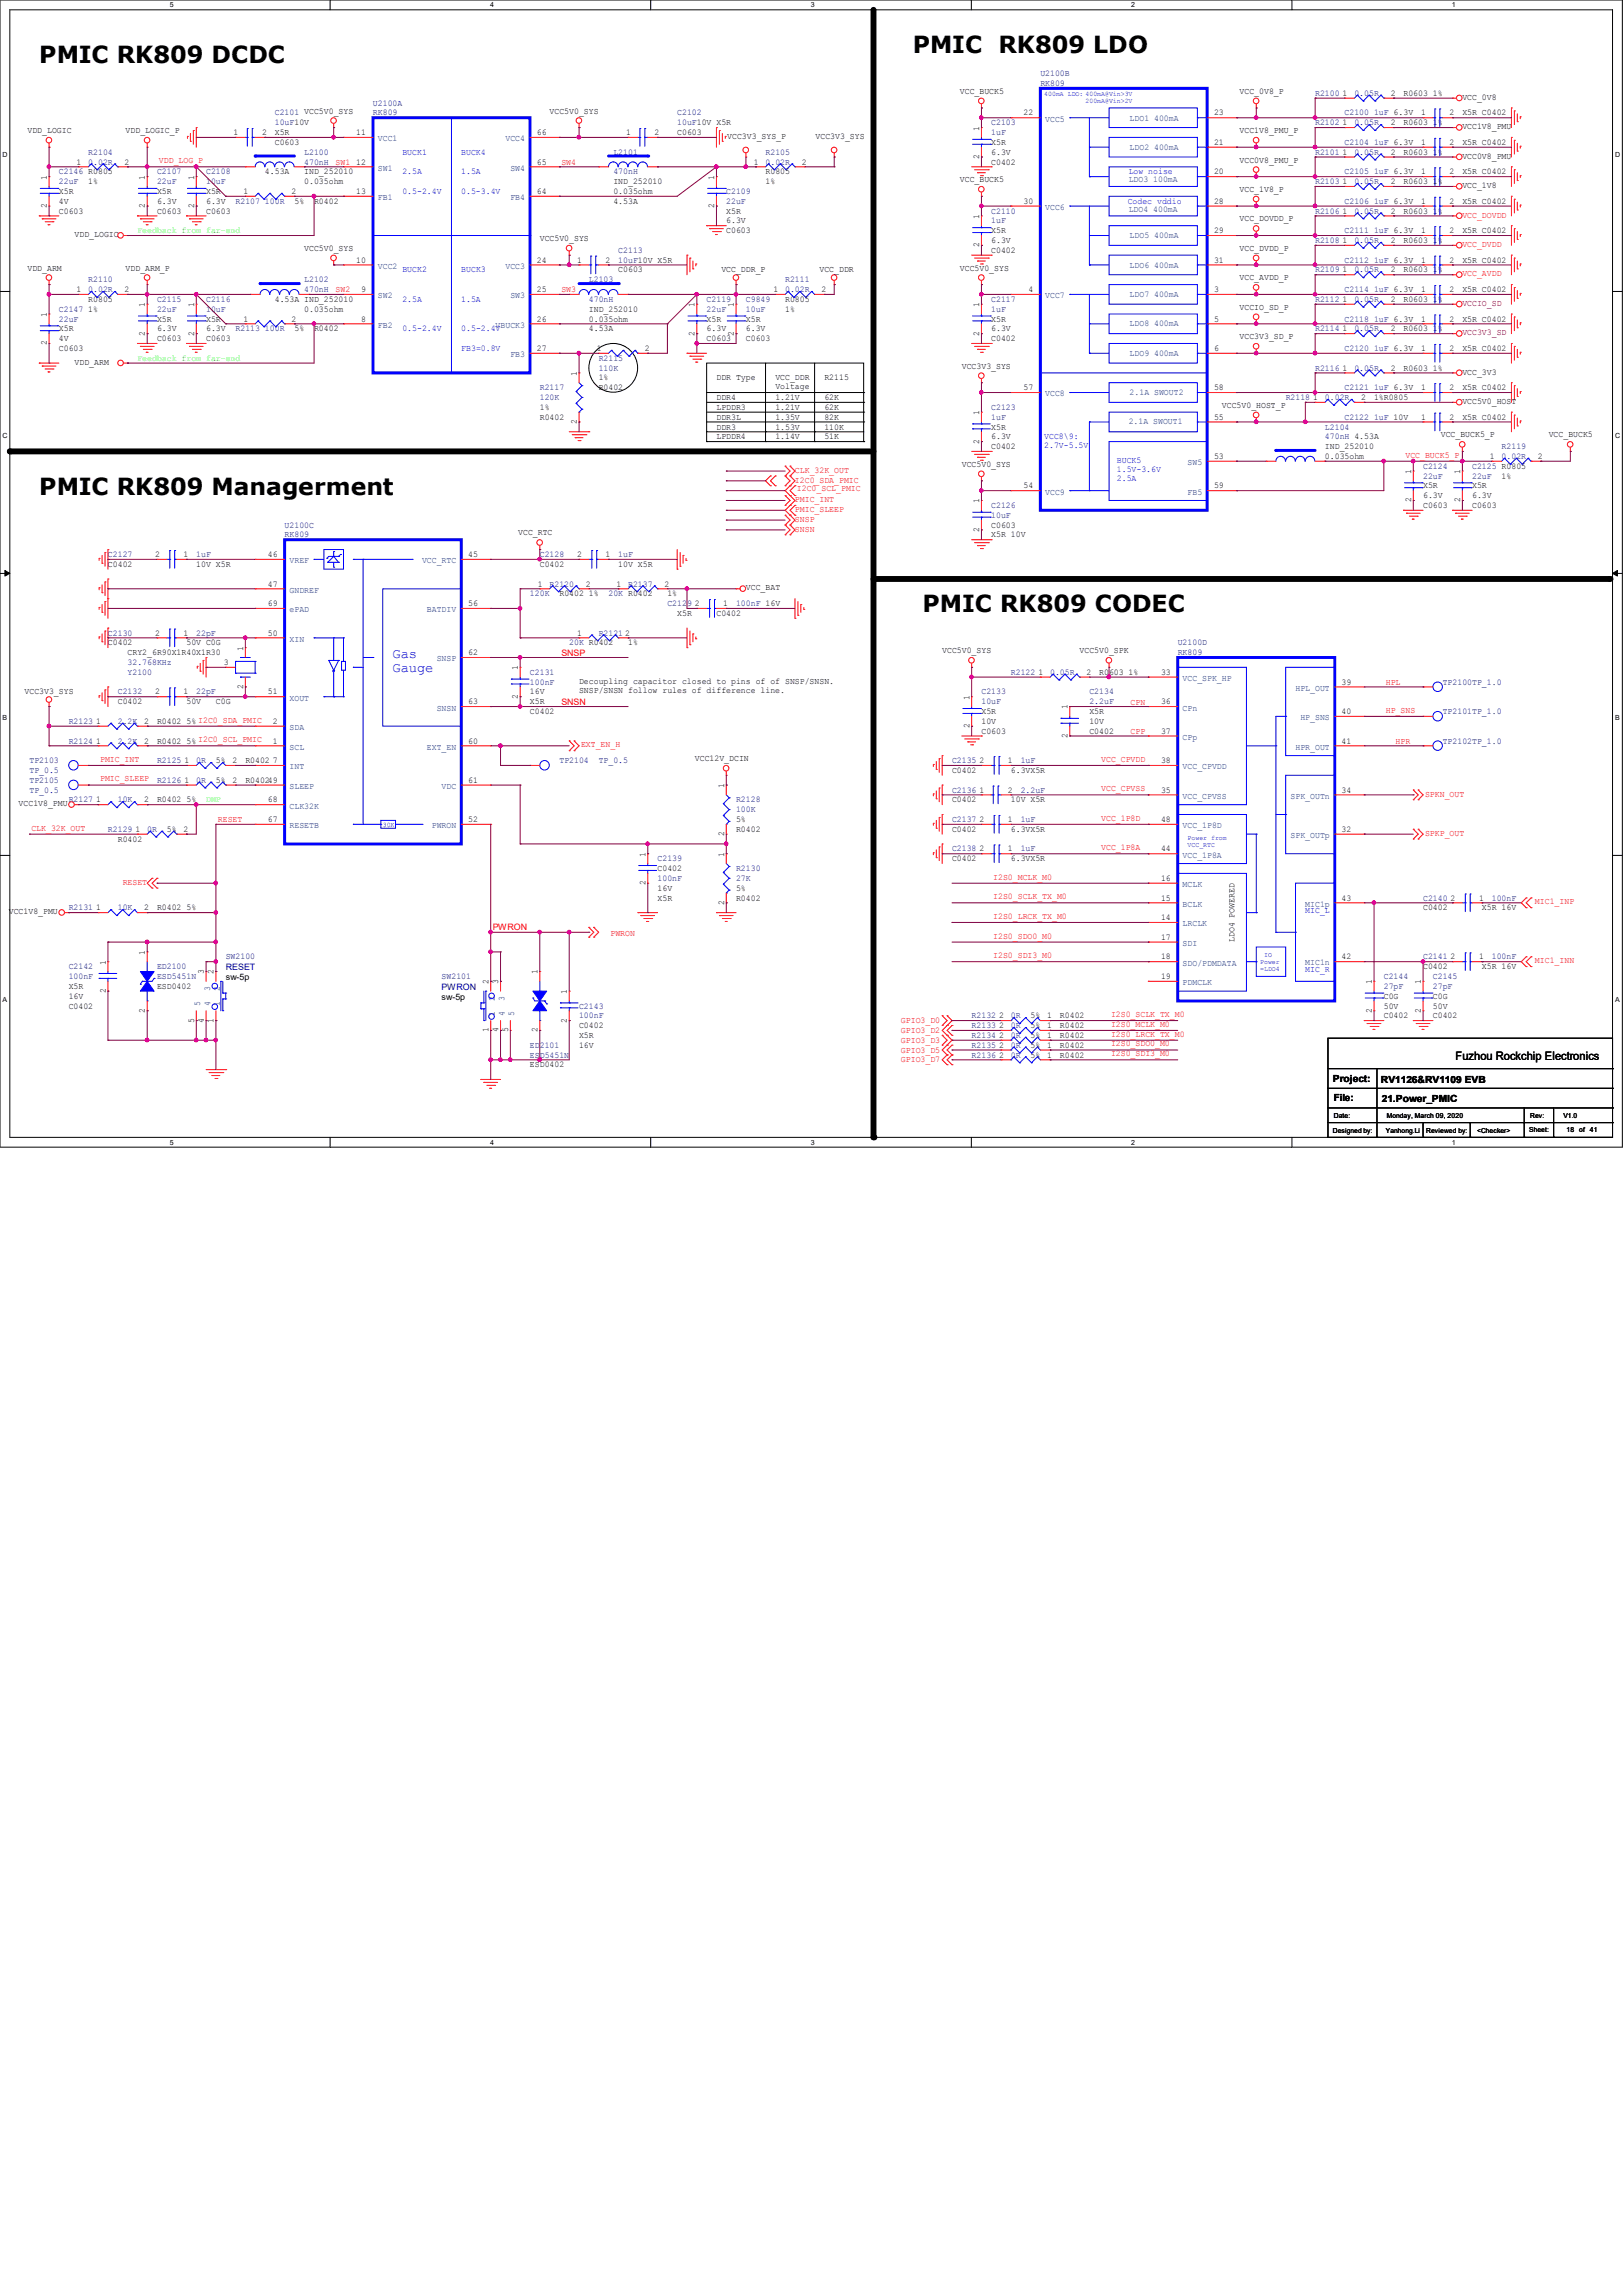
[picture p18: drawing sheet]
<svg xmlns="http://www.w3.org/2000/svg" width="210mm" height="297mm" viewBox="0 0 210 297" stroke-linecap="round" stroke-linejoin="round" font-family="sans-serif">
<defs><g id="words">
<g font-size="3">
<text x="5.1" y="8.1">PMIC RK809 DCDC</text>
<text x="118.1" y="6.9">PMIC</text>
<text x="129.2" y="6.9">RK809 LDO</text>
<text x="5.1" y="64">PMIC RK809 Managerment</text>
<text x="119.4" y="79.2">PMIC RK809 CODEC</text>
</g>
<g font-size="1.8" fill="#00f">
<text x="50.8" y="85.2">Gas</text>
<text x="50.8" y="87">Gauge</text>
</g>
<text font-size="1.5" x="188.3" y="137.2">Fuzhou Rockchip Electronics</text>
<g font-size="1.3">
<text x="172.5" y="140">Project:</text>
<text x="172.6" y="142.5">File:</text>
<text x="178.7" y="140.1">RV1126&amp;RV1109 EVB</text>
<text x="178.8" y="142.7">21.Power_PMIC</text>
</g>
<g font-size="1.1" fill="#000080">
<text x="134.6" y="9.9">U2100B</text>
<text x="134.6" y="11.1">RK809</text>
<text x="35.6" y="14.9">C2101 VCC5V0_SYS</text>
<text x="35.6" y="16.2">10uF10V</text>
<text x="48.3" y="13.7">U2100A</text>
<text x="48.3" y="14.9">RK809</text>
<text x="87.6" y="14.9">C2102</text>
<text x="87.6" y="16.2">10uF10V X5R</text>
<text x="128.3" y="16.2">C2103</text>
<text x="128.3" y="17.5">1uF</text>
<text x="170.2" y="16.2">R2102</text>
<text x="170.2" y="12.4">R2100</text>
<text x="174" y="14.9">C2100 1uF 6.3V</text>
<text x="175.3" y="16.2">0.05R</text>
<text x="175.3" y="12.4">0.05R</text>
<text x="7.6" y="22.6">C2146 R0805</text>
<text x="7.6" y="23.8">22uF</text>
<text x="11.4" y="20">R2104</text>
<text x="11.4" y="21.3">0.02R</text>
<text x="20.3" y="22.6">C2107</text>
<text x="20.3" y="23.8">22uF</text>
<text x="26.7" y="22.6">C2108</text>
<text x="26.7" y="23.8">10uF</text>
<text x="39.4" y="20">L2100</text>
<text x="39.4" y="21.3">470nH</text>
<text x="79.4" y="20">L2101</text>
<text x="79.4" y="22.6">470nH</text>
<text x="99.1" y="20">R2105</text>
<text x="99.1" y="21.3">0.02R</text>
<text x="170.2" y="20">R2101</text>
<text x="170.2" y="23.8">R2103</text>
<text x="174" y="22.6">C2105 1uF 6.3V</text>
<text x="174" y="18.8">C2104 1uF 6.3V</text>
<text x="175.3" y="20">0.05R</text>
<text x="175.3" y="23.8">0.05R</text>
<text x="30.5" y="26.4">R2107 100R</text>
<text x="94" y="25.1">C2109</text>
<text x="94" y="26.4">22uF</text>
<text x="128.3" y="27.6">C2110</text>
<text x="128.3" y="28.9">1uF</text>
<text x="170.2" y="27.6">R2106</text>
<text x="174" y="26.4">C2106 1uF 6.3V</text>
<text x="175.3" y="27.6">0.05R</text>
<text x="80" y="32.7">C2113</text>
<text x="80" y="34">10uF10V X5R</text>
<text x="170.2" y="35.3">R2109</text>
<text x="170.2" y="31.5">R2108</text>
<text x="174" y="34">C2112 1uF 6.3V</text>
<text x="174" y="30.2">C2111 1uF 6.3V</text>
<text x="175.3" y="35.3">0.05R</text>
<text x="175.3" y="31.5">0.05R</text>
<text x="7.6" y="40.3">C2147</text>
<text x="7.6" y="41.6">22uF</text>
<text x="11.4" y="36.5">R2110</text>
<text x="11.4" y="37.8">0.02R</text>
<text x="20.3" y="39.1">C2115</text>
<text x="20.3" y="40.3">22uF</text>
<text x="26.7" y="39.1">C2116</text>
<text x="26.7" y="40.3">10uF</text>
<text x="39.4" y="36.5">L2102</text>
<text x="39.4" y="37.8">470nH</text>
<text x="76.2" y="36.5">L2103</text>
<text x="76.2" y="39.1">470nH</text>
<text x="91.4" y="39.1">C2119</text>
<text x="91.4" y="40.3">22uF</text>
<text x="96.5" y="39.1">C9849</text>
<text x="96.5" y="40.3">10uF</text>
<text x="101.6" y="36.5">R2111</text>
<text x="101.6" y="37.8">0.02R</text>
<text x="128.3" y="39.1">C2117</text>
<text x="128.3" y="40.3">1uF</text>
<text x="170.2" y="39.1">R2112</text>
<text x="174" y="41.6">C2118 1uF 6.3V</text>
<text x="174" y="37.8">C2114 1uF 6.3V</text>
<text x="175.3" y="39.1">0.05R</text>
<text x="30.5" y="42.9">R2113 100R</text>
<text x="77.5" y="46.7">R2115</text>
<text x="77.5" y="48">110K</text>
<text x="170.2" y="42.9">R2114</text>
<text x="170.2" y="48">R2116</text>
<text x="174" y="45.4">C2120 1uF 6.3V</text>
<text x="175.3" y="42.9">0.05R</text>
<text x="175.3" y="48">0.05R</text>
<text x="69.8" y="50.5">R2117</text>
<text x="69.8" y="51.8">120K</text>
<text x="128.3" y="53">C2123</text>
<text x="166.4" y="51.8">R2118</text>
<text x="171.4" y="51.8">0.02R</text>
<text x="174" y="50.5">C2121 1uF 6.3V</text>
<text x="128.3" y="54.3">1uF</text>
<text x="171.4" y="55.6">L2104</text>
<text x="171.4" y="56.9">470nH 4.53A</text>
<text x="174" y="54.3">C2122 1uF 10V</text>
<text x="194.3" y="58.1">R2119</text>
<text x="194.3" y="59.4">0.02R</text>
<text x="128.3" y="65.7">C2126</text>
<text x="184.1" y="60.7">C2124</text>
<text x="184.1" y="61.9">22uF</text>
<text x="190.5" y="60.7">C2125 R0805</text>
<text x="190.5" y="61.9">22uF</text>
<text x="36.8" y="68.3">U2100C</text>
<text x="36.8" y="69.6">RK809</text>
<text x="128.3" y="67">10uF</text>
<text x="14" y="72.1">C2127</text>
<text x="25.4" y="72.1">1uF</text>
<text x="68.6" y="77.2">120K</text>
<text x="69.8" y="72.1">C2128</text>
<text x="71.1" y="75.9">R2120</text>
<text x="78.7" y="77.2">20K R0402</text>
<text x="80" y="72.1">1uF</text>
<text x="81.3" y="75.9">R2137</text>
<text x="14" y="82.3">C2130</text>
<text x="25.4" y="82.3">22pF</text>
<text x="73.7" y="83.5">20K R0402</text>
<text x="77.5" y="82.3">R2121</text>
<text x="86.4" y="78.4">C2129</text>
<text x="95.2" y="78.4">100nF 16V</text>
<text x="152.4" y="83.5">U2100D</text>
<text x="15.2" y="89.9">C2132</text>
<text x="16.5" y="87.3">Y2100</text>
<text x="16.5" y="86.1">32.768KHz</text>
<text x="25.4" y="89.9">22pF</text>
<text x="68.6" y="87.3">C2131</text>
<text x="68.6" y="88.6">100nF</text>
<text x="127" y="89.9">C2133</text>
<text x="130.8" y="87.3">R2122</text>
<text x="135.9" y="87.3">0.05R</text>
<text x="141" y="89.9">C2134</text>
<text x="152.4" y="84.8">RK809</text>
<text x="186.7" y="88.6">TP2100TP_1.0</text>
<text x="8.9" y="93.7">R2123</text>
<text x="15.2" y="93.7">2.2K</text>
<text x="127" y="91.1">10uF</text>
<text x="141" y="91.1">2.2uF</text>
<text x="186.7" y="92.4">TP2101TP_1.0</text>
<text x="3.8" y="98.8">TP2103</text>
<text x="3.8" y="100">TP_0.5</text>
<text x="3.8" y="101.3">TP2105</text>
<text x="8.9" y="96.2">R2124</text>
<text x="15.2" y="96.2">2.2K</text>
<text x="20.3" y="98.8">R2125</text>
<text x="20.3" y="101.3">R2126</text>
<text x="25.4" y="98.8">0R</text>
<text x="25.4" y="101.3">0R</text>
<text x="72.4" y="98.8">TP2104</text>
<text x="77.5" y="98.8">TP_0.5</text>
<text x="123.2" y="98.8">C2135</text>
<text x="132.1" y="98.8">1uF</text>
<text x="186.7" y="96.2">TP2102TP_1.0</text>
<text x="3.8" y="102.6">TP_0.5</text>
<text x="8.9" y="103.8">R2127</text>
<text x="14" y="107.7">R2129</text>
<text x="15.2" y="103.8">10K</text>
<text x="19" y="107.7">0R</text>
<text x="95.2" y="103.8">R2128</text>
<text x="95.2" y="105.1">100K</text>
<text x="123.2" y="102.6">C2136</text>
<text x="123.2" y="106.4">C2137</text>
<text x="132.1" y="102.6">2.2uF</text>
<text x="132.1" y="106.4">1uF</text>
<text x="85.1" y="111.5">C2139</text>
<text x="95.2" y="112.7">R2130</text>
<text x="123.2" y="110.2">C2138</text>
<text x="132.1" y="110.2">1uF</text>
<text x="8.9" y="117.8">R2131</text>
<text x="15.2" y="117.8">10K</text>
<text x="85.1" y="114">100nF</text>
<text x="95.2" y="114">27K</text>
<text x="184.1" y="116.5">C2140</text>
<text x="193" y="116.5">100nF</text>
<text x="8.9" y="125.4">C2142</text>
<text x="20.3" y="125.4">ED2100</text>
<text x="29.2" y="125.6">RESET</text>
<text x="29.2" y="124.2">SW2100</text>
<text x="184.1" y="124.2">C2141</text>
<text x="193" y="124.2">100nF</text>
<text x="8.9" y="126.7">100nF</text>
<text x="20.3" y="126.7">ESD5451N</text>
<text x="57.1" y="128.1">PWRON</text>
<text x="57.1" y="126.7">SW2101</text>
<text x="74.9" y="130.5">C2143</text>
<text x="74.9" y="131.8">100nF</text>
<text x="125.7" y="131.8">R2132</text>
<text x="130.8" y="131.8">0R</text>
<text x="179.1" y="126.7">C2144</text>
<text x="179.1" y="128">27pF</text>
<text x="185.4" y="126.7">C2145</text>
<text x="185.4" y="128">27pF</text>
<text x="68.6" y="135.6">ED2101</text>
<text x="68.6" y="136.9">ESD5451N</text>
<text x="125.7" y="134.3">R2134</text>
<text x="125.7" y="136.9">R2136</text>
<text x="125.7" y="133.1">R2133</text>
<text x="125.7" y="135.6">R2135</text>
<text x="130.8" y="134.3">0R</text>
<text x="130.8" y="136.9">0R</text>
<text x="130.8" y="133.1">0R</text>
<text x="130.8" y="135.6">0R</text>
</g>
<g font-size="1.1">
<text x="3.6" y="17.2">VDD_LOGIC</text>
<text x="16.3" y="17.2">VDD_LOGIC_P</text>
<text x="30.2" y="17.5">1</text>
<text x="33.9" y="17.5">2</text>
<text x="35.6" y="17.5">X5R</text>
<text x="46.1" y="17.5">11</text>
<text x="69.5" y="17.5">66</text>
<text x="71.1" y="14.7">VCC5V0_SYS</text>
<text x="81" y="17.5">1</text>
<text x="84.7" y="17.5">2</text>
<text x="87.6" y="17.5">C0603</text>
<text x="94.1" y="18">VCC3V3_SYS_P</text>
<text x="105.5" y="18">VCC3V3_SYS</text>
<text x="124.2" y="12.1">VCC_BUCK5</text>
<text x="126.7" y="16.9" transform="rotate(-90 126.7 16.9)">1</text>
<text x="132.5" y="14.9">22</text>
<text x="157.1" y="14.9">23</text>
<text x="160.4" y="12.1">VCC_0V8_P</text>
<text x="160.4" y="17.2">VCC1V8_PMU_P</text>
<text x="173.7" y="16.2">1</text>
<text x="173.7" y="12.4">1</text>
<text x="180" y="16.2">2</text>
<text x="180" y="12.4">2</text>
<text x="181.6" y="16.2">R0603 1%</text>
<text x="181.6" y="12.4">R0603 1%</text>
<text x="183.9" y="14.9">1</text>
<text x="187.6" y="14.9">2</text>
<text x="189.2" y="16.7">VCC1V8_PMU</text>
<text x="189.2" y="12.9">VCC_0V8</text>
<text x="189.2" y="14.9">X5R C0402</text>
<text x="6.1" y="23.2" transform="rotate(-90 6.1 23.2)">1</text>
<text x="9.9" y="21.3">1</text>
<text x="11.4" y="23.8">1%</text>
<text x="16.1" y="21.3">2</text>
<text x="18.8" y="23.2" transform="rotate(-90 18.8 23.2)">1</text>
<text x="25.1" y="23.2" transform="rotate(-90 25.1 23.2)">1</text>
<text x="34.3" y="22.6">4.53A</text>
<text x="35.6" y="18.8">C0603</text>
<text x="39.4" y="22.6">IND_252010</text>
<text x="39.4" y="23.8">0.035ohm</text>
<text x="46.1" y="21.3">12</text>
<text x="69.5" y="21.3">65</text>
<text x="79.4" y="23.8">IND_252010</text>
<text x="92.4" y="23.2" transform="rotate(-90 92.4 23.2)">1</text>
<text x="97.5" y="21.3">1</text>
<text x="99.1" y="22.6">R0805</text>
<text x="99.1" y="23.8">1%</text>
<text x="103.8" y="21.3">2</text>
<text x="124.2" y="23.6">VCC_BUCK5</text>
<text x="126.7" y="20.6" transform="rotate(-90 126.7 20.6)">2</text>
<text x="128.3" y="21.3">C0402</text>
<text x="128.3" y="18.8">X5R</text>
<text x="128.3" y="20">6.3V</text>
<text x="157.1" y="18.8">21</text>
<text x="157.1" y="22.6">20</text>
<text x="160.4" y="21">VCC0V8_PMU_P</text>
<text x="173.7" y="20">1</text>
<text x="173.7" y="23.8">1</text>
<text x="180" y="20">2</text>
<text x="180" y="23.8">2</text>
<text x="181.6" y="20">R0603 1%</text>
<text x="181.6" y="23.8">R0603 1%</text>
<text x="183.9" y="22.6">1</text>
<text x="183.9" y="18.8">1</text>
<text x="187.6" y="22.6">2</text>
<text x="187.6" y="18.8">2</text>
<text x="189.2" y="20.5">VCC0V8_PMU</text>
<text x="189.2" y="22.6">X5R C0402</text>
<text x="189.2" y="18.8">X5R C0402</text>
<text x="6.1" y="26.9" transform="rotate(-90 6.1 26.9)">2</text>
<text x="7.6" y="27.6">C0603</text>
<text x="7.6" y="25.1">X5R</text>
<text x="7.6" y="26.4">4V</text>
<text x="18.8" y="26.9" transform="rotate(-90 18.8 26.9)">2</text>
<text x="20.3" y="27.6">C0603</text>
<text x="20.3" y="25.1">X5R</text>
<text x="20.3" y="26.4">6.3V</text>
<text x="25.1" y="26.9" transform="rotate(-90 25.1 26.9)">2</text>
<text x="26.7" y="27.6">C0603</text>
<text x="26.7" y="25.1">X5R</text>
<text x="26.7" y="26.4">6.3V</text>
<text x="31.5" y="25.1">1</text>
<text x="37.7" y="25.1">2</text>
<text x="38.1" y="26.4">5%</text>
<text x="40.6" y="26.4">R0402</text>
<text x="46.1" y="25.1">13</text>
<text x="69.5" y="25.1">64</text>
<text x="79.4" y="26.4">4.53A</text>
<text x="79.4" y="25.1">0.035ohm</text>
<text x="92.4" y="26.9" transform="rotate(-90 92.4 26.9)">2</text>
<text x="94" y="27.6">X5R</text>
<text x="94" y="28.9">6.3V</text>
<text x="126.7" y="28.3" transform="rotate(-90 126.7 28.3)">1</text>
<text x="132.5" y="26.4">30</text>
<text x="157.1" y="26.4">28</text>
<text x="160.4" y="24.9">VCC_1V8_P</text>
<text x="160.4" y="28.7">VCC_DOVDD_P</text>
<text x="173.7" y="27.6">1</text>
<text x="180" y="27.6">2</text>
<text x="181.6" y="27.6">R0603 1%</text>
<text x="183.9" y="26.4">1</text>
<text x="187.6" y="26.4">2</text>
<text x="189.2" y="24.3">VCC_1V8</text>
<text x="189.2" y="26.4">X5R C0402</text>
<text x="3.6" y="35">VDD_ARM</text>
<text x="9.7" y="30.7">VDD_LOGIC</text>
<text x="16.3" y="35">VDD_ARM_P</text>
<text x="39.4" y="32.5">VCC5V0_SYS</text>
<text x="46.1" y="34">10</text>
<text x="69.5" y="34">24</text>
<text x="69.8" y="31.2">VCC5V0_SYS</text>
<text x="74.7" y="34">1</text>
<text x="78.4" y="34">2</text>
<text x="80" y="35.3">C0603</text>
<text x="93.3" y="35.3">VCC_DDR_P</text>
<text x="94" y="30.2">C0603</text>
<text x="106" y="35.3">VCC_DDR</text>
<text x="124.2" y="35">VCC5V0_SYS</text>
<text x="126.7" y="32" transform="rotate(-90 126.7 32)">2</text>
<text x="128.3" y="32.7">C0402</text>
<text x="128.3" y="30.2">X5R</text>
<text x="128.3" y="31.5">6.3V</text>
<text x="157.1" y="30.2">29</text>
<text x="157.1" y="34">31</text>
<text x="160.4" y="32.5">VCC_DVDD_P</text>
<text x="173.7" y="35.3">1</text>
<text x="173.7" y="31.5">1</text>
<text x="180" y="35.3">2</text>
<text x="180" y="31.5">2</text>
<text x="181.6" y="35.3">R0603 1%</text>
<text x="181.6" y="31.5">R0603 1%</text>
<text x="183.9" y="34">1</text>
<text x="183.9" y="30.2">1</text>
<text x="187.6" y="34">2</text>
<text x="187.6" y="30.2">2</text>
<text x="189.2" y="34">X5R C0402</text>
<text x="189.2" y="30.2">X5R C0402</text>
<text x="6.1" y="41" transform="rotate(-90 6.1 41)">1</text>
<text x="9.9" y="37.8">1</text>
<text x="11.4" y="39.1">R0805</text>
<text x="11.4" y="40.3">1%</text>
<text x="16.1" y="37.8">2</text>
<text x="18.8" y="39.8" transform="rotate(-90 18.8 39.8)">1</text>
<text x="20.3" y="41.6">X5R</text>
<text x="25.1" y="39.8" transform="rotate(-90 25.1 39.8)">1</text>
<text x="26.7" y="41.6">X5R</text>
<text x="31.5" y="41.6">1</text>
<text x="35.6" y="39.1">4.53A IND_252010</text>
<text x="37.7" y="41.6">2</text>
<text x="39.4" y="40.3">0.035ohm</text>
<text x="46.7" y="37.8">9</text>
<text x="46.7" y="41.6">8</text>
<text x="69.5" y="37.8">25</text>
<text x="69.5" y="41.6">26</text>
<text x="76.2" y="40.3">IND_252010</text>
<text x="76.2" y="41.6">0.035ohm</text>
<text x="89.9" y="39.8" transform="rotate(-90 89.9 39.8)">1</text>
<text x="91.4" y="41.6">X5R</text>
<text x="95" y="39.8" transform="rotate(-90 95 39.8)">1</text>
<text x="96.5" y="41.6">X5R</text>
<text x="100.1" y="37.8">1</text>
<text x="101.6" y="39.1">R0805</text>
<text x="101.6" y="40.3">1%</text>
<text x="106.3" y="37.8">2</text>
<text x="126.7" y="39.8" transform="rotate(-90 126.7 39.8)">1</text>
<text x="128.3" y="41.6">X5R</text>
<text x="133.1" y="37.8">4</text>
<text x="157.1" y="37.8">3</text>
<text x="157.1" y="41.6">5</text>
<text x="160.4" y="36.3">VCC_AVDD_P</text>
<text x="160.4" y="40.1">VCCIO_SD_P</text>
<text x="173.7" y="39.1">1</text>
<text x="180" y="39.1">2</text>
<text x="181.6" y="39.1">R0603 1%</text>
<text x="183.9" y="41.6">1</text>
<text x="183.9" y="37.8">1</text>
<text x="187.6" y="41.6">2</text>
<text x="187.6" y="37.8">2</text>
<text x="189.2" y="41.6">X5R C0402</text>
<text x="189.2" y="37.8">X5R C0402</text>
<text x="6.1" y="44.7" transform="rotate(-90 6.1 44.7)">2</text>
<text x="7.6" y="45.4">C0603</text>
<text x="7.6" y="42.9">X5R</text>
<text x="7.6" y="44.2">4V</text>
<text x="9.7" y="47.2">VDD_ARM</text>
<text x="18.8" y="43.4" transform="rotate(-90 18.8 43.4)">2</text>
<text x="20.3" y="44.2">C0603</text>
<text x="20.3" y="42.9">6.3V</text>
<text x="25.1" y="43.4" transform="rotate(-90 25.1 43.4)">2</text>
<text x="26.7" y="44.2">C0603</text>
<text x="26.7" y="42.9">6.3V</text>
<text x="38.1" y="42.9">5%</text>
<text x="40.6" y="42.9">R0402</text>
<text x="69.5" y="45.4">27</text>
<text x="76.2" y="42.9">4.53A</text>
<text x="77.2" y="45.4">1</text>
<text x="83.4" y="45.4">2</text>
<text x="89.9" y="43.4" transform="rotate(-90 89.9 43.4)">2</text>
<text x="91.4" y="44.2">C0603</text>
<text x="91.4" y="42.9">6.3V</text>
<text x="95" y="43.4" transform="rotate(-90 95 43.4)">2</text>
<text x="96.5" y="44.2">C0603</text>
<text x="96.5" y="42.9">6.3V</text>
<text x="124.5" y="47.7">VCC3V3_SYS</text>
<text x="126.7" y="43.4" transform="rotate(-90 126.7 43.4)">2</text>
<text x="128.3" y="44.2">C0402</text>
<text x="128.3" y="42.9">6.3V</text>
<text x="157.1" y="45.4">6</text>
<text x="160.4" y="43.9">VCC3V3_SD_P</text>
<text x="173.7" y="42.9">1</text>
<text x="173.7" y="48">1</text>
<text x="180" y="42.9">2</text>
<text x="180" y="48">2</text>
<text x="181.6" y="42.9">R0603 1%</text>
<text x="181.6" y="48">R0603 1%</text>
<text x="183.9" y="45.4">1</text>
<text x="187.6" y="45.4">2</text>
<text x="189.2" y="45.4">X5R C0402</text>
<text x="69.8" y="53">1%</text>
<text x="74.6" y="48.6" transform="rotate(-90 74.6 48.6)">1</text>
<text x="77.5" y="50.5">R0402</text>
<text x="77.5" y="49.2">1%</text>
<text x="92.7" y="53">LPDDR3</text>
<text x="92.7" y="51.8">DDR4</text>
<text x="92.7" y="49.2">DDR Type</text>
<text x="100.3" y="53">1.21V</text>
<text x="100.3" y="49.2">VCC_DDR</text>
<text x="100.3" y="50.4">Voltage</text>
<text x="100.3" y="51.8">1.21V</text>
<text x="106.7" y="53">62K</text>
<text x="106.7" y="51.8">62K</text>
<text x="106.7" y="49.2">R2115</text>
<text x="126.7" y="53.7" transform="rotate(-90 126.7 53.7)">1</text>
<text x="132.5" y="50.5">57</text>
<text x="157.1" y="50.5">58</text>
<text x="158.1" y="52.8">VCC5V0_HOST_P</text>
<text x="169.9" y="51.8">1</text>
<text x="176.1" y="51.8">2</text>
<text x="177.8" y="51.8">1%R0805</text>
<text x="183.9" y="50.5">1</text>
<text x="187.6" y="50.5">2</text>
<text x="189.2" y="48.5">VCC_3V3</text>
<text x="189.2" y="52.3">VCC5V0_HOST</text>
<text x="189.2" y="50.5">X5R C0402</text>
<text x="69.8" y="54.3">R0402</text>
<text x="74.6" y="54.9" transform="rotate(-90 74.6 54.9)">2</text>
<text x="92.7" y="54.3">DDR3L</text>
<text x="92.7" y="55.6">DDR3</text>
<text x="92.7" y="56.9">LPDDR4</text>
<text x="100.3" y="56.9">1.14V</text>
<text x="100.3" y="54.3">1.35V</text>
<text x="100.3" y="55.6">1.53V</text>
<text x="106.7" y="56.9">51K</text>
<text x="106.7" y="55.6">110K</text>
<text x="106.7" y="54.3">82K</text>
<text x="126.7" y="57.4" transform="rotate(-90 126.7 57.4)">2</text>
<text x="128.3" y="58.1">C0402</text>
<text x="128.3" y="55.6">X5R</text>
<text x="128.3" y="56.9">6.3V</text>
<text x="157.1" y="59.4">53</text>
<text x="157.1" y="54.3">55</text>
<text x="171.4" y="58.1">IND_252010</text>
<text x="171.4" y="59.4">0.035ohm</text>
<text x="183.9" y="54.3">1</text>
<text x="186.4" y="56.6">VCC_BUCK5_P</text>
<text x="187.6" y="54.3">2</text>
<text x="189.2" y="54.3">X5R C0402</text>
<text x="192.8" y="59.4">1</text>
<text x="199" y="59.4">2</text>
<text x="200.4" y="56.6">VCC_BUCK5</text>
<text x="124.5" y="60.4">VCC5V0_SYS</text>
<text x="126.7" y="65.2" transform="rotate(-90 126.7 65.2)">1</text>
<text x="132.5" y="63.2">54</text>
<text x="157.1" y="63.2">59</text>
<text x="182.6" y="65" transform="rotate(-90 182.6 65)">2</text>
<text x="182.6" y="61.3" transform="rotate(-90 182.6 61.3)">1</text>
<text x="184.1" y="65.7">C0603</text>
<text x="184.1" y="63.2">X5R</text>
<text x="184.1" y="64.5">6.3V</text>
<text x="188.9" y="65" transform="rotate(-90 188.9 65)">2</text>
<text x="188.9" y="61.3" transform="rotate(-90 188.9 61.3)">1</text>
<text x="190.5" y="65.7">C0603</text>
<text x="190.5" y="63.2">X5R</text>
<text x="190.5" y="64.5">6.3V</text>
<text x="194.3" y="61.9">1%</text>
<text x="67.1" y="69.3">VCC_RTC</text>
<text x="126.7" y="68.8" transform="rotate(-90 126.7 68.8)">2</text>
<text x="128.3" y="68.3">C0603</text>
<text x="128.3" y="69.6">X5R 10V</text>
<text x="14" y="73.4">C0402</text>
<text x="20.1" y="72.1">2</text>
<text x="23.7" y="72.1">1</text>
<text x="25.4" y="73.4">10V X5R</text>
<text x="34.7" y="72.1">46</text>
<text x="34.7" y="75.9">47</text>
<text x="60.6" y="72.1">45</text>
<text x="69.6" y="75.9">1</text>
<text x="69.8" y="73.4">C0402</text>
<text x="72.4" y="77.2">R0402 1%</text>
<text x="74.7" y="72.1">2</text>
<text x="75.8" y="75.9">2</text>
<text x="78.4" y="72.1">1</text>
<text x="79.8" y="75.9">1</text>
<text x="80" y="73.4">10V X5R</text>
<text x="86" y="75.9">2</text>
<text x="86.4" y="77.2">1%</text>
<text x="96.5" y="76.4">VCC_BAT</text>
<text x="14" y="83.5">C0402</text>
<text x="20.1" y="82.3">2</text>
<text x="23.7" y="82.3">1</text>
<text x="24.1" y="83.5">50V C0G</text>
<text x="34.7" y="78.4">69</text>
<text x="34.7" y="82.3">50</text>
<text x="60.6" y="78.4">56</text>
<text x="74.7" y="82.3">1</text>
<text x="80.9" y="82.3">2</text>
<text x="81.3" y="83.5">1%</text>
<text x="87.6" y="79.7">X5R</text>
<text x="89.9" y="78.4">2</text>
<text x="92.7" y="79.7">C0402</text>
<text x="93.6" y="78.4">1</text>
<text x="3.2" y="89.9">VCC3V3_SYS</text>
<text x="16.5" y="84.8">CRY2_6R90X1R40X1R30</text>
<text x="20.1" y="89.9">2</text>
<text x="23.7" y="89.9">1</text>
<text x="29" y="86.1">3</text>
<text x="31.5" y="89.2" transform="rotate(-90 31.5 89.2)">2</text>
<text x="31.5" y="84.2" transform="rotate(-90 31.5 84.2)">1</text>
<text x="34.7" y="89.9">51</text>
<text x="60.6" y="84.8">62</text>
<text x="67" y="86.7" transform="rotate(-90 67 86.7)">1</text>
<text x="68.6" y="89.9">16V</text>
<text x="74.9" y="88.5">Decoupling capacitor closed to pins of of SNSP/SNSN.</text>
<text x="74.9" y="89.6">SNSP/SNSN follow rules of difference line.</text>
<text x="121.9" y="84.5">VCC5V0_SYS</text>
<text x="134.4" y="87.3">1</text>
<text x="139.7" y="84.5">VCC5V0_SPK</text>
<text x="140.6" y="87.3">2</text>
<text x="142.2" y="87.3">R0603 1%</text>
<text x="150.2" y="87.3">33</text>
<text x="173.6" y="88.6">39</text>
<text x="12.4" y="93.7">1</text>
<text x="15.2" y="91.1">C0402</text>
<text x="18.7" y="93.7">2</text>
<text x="20.3" y="93.7">R0402 5% I2C0_SDA_PMIC</text>
<text x="24.1" y="91.1">50V</text>
<text x="27.9" y="91.1">C0G</text>
<text x="35.3" y="93.7">2</text>
<text x="60.6" y="91.1">63</text>
<text x="67" y="90.4" transform="rotate(-90 67 90.4)">2</text>
<text x="68.6" y="92.4">C0402</text>
<text x="68.6" y="91.1">X5R</text>
<text x="125.4" y="94.2" transform="rotate(-90 125.4 94.2)">2</text>
<text x="125.4" y="90.6" transform="rotate(-90 125.4 90.6)">1</text>
<text x="127" y="95">C0603</text>
<text x="127" y="92.4">X5R</text>
<text x="127" y="93.7">10V</text>
<text x="138.1" y="95.5" transform="rotate(-90 138.1 95.5)">2</text>
<text x="138.1" y="91.8" transform="rotate(-90 138.1 91.8)">1</text>
<text x="141" y="95">C0402</text>
<text x="141" y="92.4">X5R</text>
<text x="141" y="93.7">10V</text>
<text x="150.2" y="91.1">36</text>
<text x="150.2" y="95">37</text>
<text x="173.6" y="92.4">40</text>
<text x="12.4" y="96.2">1</text>
<text x="18.7" y="96.2">2</text>
<text x="20.3" y="96.2">R0402 5% I2C0_SCL_PMIC</text>
<text x="23.9" y="98.8">1</text>
<text x="23.9" y="101.3">1</text>
<text x="27.9" y="98.8">5%</text>
<text x="27.9" y="101.3">5%</text>
<text x="30.1" y="98.8">2</text>
<text x="30.1" y="101.3">2</text>
<text x="31.7" y="98.8">R0402</text>
<text x="31.7" y="101.3">R040249</text>
<text x="35.3" y="96.2">1</text>
<text x="35.3" y="98.8">7</text>
<text x="60.6" y="96.2">60</text>
<text x="60.6" y="101.3">61</text>
<text x="89.9" y="98.5">VCC12V_DCIN</text>
<text x="93.7" y="102" transform="rotate(-90 93.7 102)">1</text>
<text x="123.2" y="100">C0402</text>
<text x="126.7" y="98.8">2</text>
<text x="130.4" y="98.8">1</text>
<text x="130.8" y="100">6.3VX5R</text>
<text x="150.2" y="98.8">38</text>
<text x="173.6" y="96.2">41</text>
<text x="2.4" y="104.4">VCC1V8_PMU</text>
<text x="12.4" y="103.8">1</text>
<text x="17.5" y="107.7">1</text>
<text x="18.7" y="103.8">2</text>
<text x="20.3" y="103.8">R0402 5%</text>
<text x="21.6" y="107.7">5%</text>
<text x="23.7" y="107.7">2</text>
<text x="34.7" y="103.8">68</text>
<text x="34.7" y="106.4">67</text>
<text x="60.6" y="106.4">52</text>
<text x="95.2" y="107.7">R0402</text>
<text x="95.2" y="106.4">5%</text>
<text x="123.2" y="103.8">C0402</text>
<text x="123.2" y="107.7">C0402</text>
<text x="126.7" y="102.6">1</text>
<text x="126.7" y="106.4">2</text>
<text x="130.4" y="102.6">2</text>
<text x="130.4" y="106.4">1</text>
<text x="130.8" y="103.8">10V X5R</text>
<text x="130.8" y="107.7">6.3VX5R</text>
<text x="150.2" y="102.6">35</text>
<text x="150.2" y="106.4">48</text>
<text x="173.6" y="107.7">32</text>
<text x="173.6" y="102.6">34</text>
<text x="15.2" y="108.9">R0402</text>
<text x="83.5" y="110.9" transform="rotate(-90 83.5 110.9)">1</text>
<text x="85.1" y="112.7">C0402</text>
<text x="93.7" y="110.9" transform="rotate(-90 93.7 110.9)">1</text>
<text x="93.7" y="108.2" transform="rotate(-90 93.7 108.2)">2</text>
<text x="123.2" y="111.5">C0402</text>
<text x="126.7" y="110.2">2</text>
<text x="130.4" y="110.2">1</text>
<text x="130.8" y="111.5">6.3VX5R</text>
<text x="150.2" y="110.2">44</text>
<text x="1.1" y="118.3">VCC1V8_PMU</text>
<text x="12.4" y="117.8">1</text>
<text x="18.7" y="117.8">2</text>
<text x="20.3" y="117.8">R0402 5%</text>
<text x="83.5" y="114.6" transform="rotate(-90 83.5 114.6)">2</text>
<text x="85.1" y="116.5">X5R</text>
<text x="85.1" y="115.3">16V</text>
<text x="93.7" y="117.1" transform="rotate(-90 93.7 117.1)">2</text>
<text x="95.2" y="116.5">R0402</text>
<text x="95.2" y="115.3">5%</text>
<text x="150.2" y="114">16</text>
<text x="150.2" y="116.5">15</text>
<text x="150.2" y="119.1">14</text>
<text x="173.6" y="116.5">43</text>
<text x="184.1" y="117.8">C0402</text>
<text x="187.7" y="116.5">2</text>
<text x="191.4" y="116.5">1</text>
<text x="191.8" y="117.8">X5R 16V</text>
<text x="13.7" y="124.8" transform="rotate(-90 13.7 124.8)">1</text>
<text x="18.8" y="123.6" transform="rotate(-90 18.8 123.6)">1</text>
<text x="150.2" y="121.6">17</text>
<text x="150.2" y="124.2">18</text>
<text x="159.7" y="121.9" transform="rotate(-90 159.7 121.9)">LDO4 POWERED</text>
<text x="173.6" y="124.2">42</text>
<text x="184.1" y="125.4">C0402</text>
<text x="187.7" y="124.2">2</text>
<text x="191.4" y="124.2">1</text>
<text x="191.8" y="125.4">X5R 16V</text>
<text x="8.9" y="130.5">C0402</text>
<text x="8.9" y="128">X5R</text>
<text x="8.9" y="129.2">16V</text>
<text x="13.7" y="128.5" transform="rotate(-90 13.7 128.5)">2</text>
<text x="18.8" y="131.1" transform="rotate(-90 18.8 131.1)">2</text>
<text x="20.3" y="128">ESD0402</text>
<text x="26.4" y="126.1" transform="rotate(-90 26.4 126.1)">3</text>
<text x="27.6" y="126.1" transform="rotate(-90 27.6 126.1)">2</text>
<text x="29.2" y="126.8">sw-5p</text>
<text x="57.1" y="129.4">sw-5p</text>
<text x="63.2" y="127.4" transform="rotate(-90 63.2 127.4)">2</text>
<text x="64.5" y="127.4" transform="rotate(-90 64.5 127.4)">3</text>
<text x="69.6" y="126.1" transform="rotate(-90 69.6 126.1)">1</text>
<text x="73.4" y="128.7" transform="rotate(-90 73.4 128.7)">1</text>
<text x="129.3" y="131.8">2</text>
<text x="133.3" y="131.8">5%</text>
<text x="135.5" y="131.8">1</text>
<text x="137.2" y="131.8">R0402</text>
<text x="150.2" y="126.7">19</text>
<text x="177.5" y="131.1" transform="rotate(-90 177.5 131.1)">2</text>
<text x="177.5" y="127.4" transform="rotate(-90 177.5 127.4)">1</text>
<text x="179.1" y="131.8">C0402</text>
<text x="179.1" y="129.2">C0G</text>
<text x="179.1" y="130.5">50V</text>
<text x="183.9" y="131.1" transform="rotate(-90 183.9 131.1)">2</text>
<text x="183.9" y="127.4" transform="rotate(-90 183.9 127.4)">1</text>
<text x="185.4" y="131.8">C0402</text>
<text x="185.4" y="129.2">C0G</text>
<text x="185.4" y="130.5">50V</text>
<text x="25.1" y="132.3" transform="rotate(-90 25.1 132.3)">5</text>
<text x="26.4" y="132.3" transform="rotate(-90 26.4 132.3)">4</text>
<text x="27.6" y="132.3" transform="rotate(-90 27.6 132.3)">1</text>
<text x="63.2" y="133.6" transform="rotate(-90 63.2 133.6)">1</text>
<text x="64.5" y="133.6" transform="rotate(-90 64.5 133.6)">4</text>
<text x="65.7" y="133.6" transform="rotate(-90 65.7 133.6)">5</text>
<text x="69.6" y="133.6" transform="rotate(-90 69.6 133.6)">2</text>
<text x="73.4" y="132.3" transform="rotate(-90 73.4 132.3)">2</text>
<text x="74.9" y="133.1">C0402</text>
<text x="74.9" y="134.3">X5R</text>
<text x="74.9" y="135.6">16V</text>
<text x="129.3" y="134.3">2</text>
<text x="129.3" y="136.9">2</text>
<text x="129.3" y="133.1">2</text>
<text x="129.3" y="135.6">2</text>
<text x="133.3" y="134.3">5%</text>
<text x="133.3" y="136.9">5%</text>
<text x="133.3" y="133.1">5%</text>
<text x="133.3" y="135.6">5%</text>
<text x="135.5" y="134.3">1</text>
<text x="135.5" y="136.9">1</text>
<text x="135.5" y="133.1">1</text>
<text x="135.5" y="135.6">1</text>
<text x="137.2" y="134.3">R0402</text>
<text x="137.2" y="136.9">R0402</text>
<text x="137.2" y="133.1">R0402</text>
<text x="137.2" y="135.6">R0402</text>
<text x="68.6" y="138.1">ESD0402</text>
</g>
<g font-size="1.1" fill="#004080">
<text x="135.3" y="15.7">VCC5</text>
<text x="146.2" y="15.7">LDO1 400mA</text>
<text x="48.9" y="18.3">VCC1</text>
<text x="48.9" y="22.1">SW1</text>
<text x="65.4" y="18.3">VCC4</text>
<text x="66" y="22.1">SW4</text>
<text x="146" y="23.6">LDO3 100mA</text>
<text x="146.2" y="19.4">LDO2 400mA</text>
<text x="48.9" y="25.9">FB1</text>
<text x="66" y="25.9">FB4</text>
<text x="135.3" y="27.2">VCC6</text>
<text x="146" y="27.4">LDO4 400mA</text>
<text x="48.9" y="34.8">VCC2</text>
<text x="65.4" y="34.8">VCC3</text>
<text x="146.2" y="30.8">LDO5 400mA</text>
<text x="146.2" y="34.6">LDO6 400mA</text>
<text x="48.9" y="38.6">SW2</text>
<text x="66" y="38.6">SW3</text>
<text x="135.3" y="38.6">VCC7</text>
<text x="146.2" y="38.4">LDO7 400mA</text>
<text x="48.9" y="42.4">FB2</text>
<text x="64.1" y="42.4">VBUCK3</text>
<text x="66" y="46.2">FB3</text>
<text x="146.2" y="42.2">LDO8 400mA</text>
<text x="146.2" y="46.1">LDO9 400mA</text>
<text x="135.3" y="51.3">VCC8</text>
<text x="146.2" y="51.1">2.1A SWOUT2</text>
<text x="146" y="54.8">2.1A SWOUT1</text>
<text x="135.3" y="64">VCC9</text>
<text x="153.7" y="60.2">SW5</text>
<text x="153.7" y="64">FB5</text>
<text x="37.5" y="72.9">VREF</text>
<text x="37.5" y="76.7">GNDREF</text>
<text x="54.6" y="72.9">VCC_RTC</text>
<text x="37.5" y="79.3">ePAD</text>
<text x="37.5" y="83.1">XIN</text>
<text x="55.2" y="79.3">BATDIV</text>
<text x="56.5" y="85.6">SNSP</text>
<text x="153" y="88.1">VCC_SPK_HP</text>
<text x="167.6" y="89.4">HPL_OUT</text>
<text x="37.5" y="90.7">XOUT</text>
<text x="37.5" y="94.5">SDA</text>
<text x="56.5" y="92">SNSN</text>
<text x="153" y="92">CPn</text>
<text x="153" y="95.8">CPp</text>
<text x="168.3" y="93.2">HP_SNS</text>
<text x="37.5" y="97">SCL</text>
<text x="37.5" y="99.6">INT</text>
<text x="55.2" y="97">EXT_EN</text>
<text x="153" y="99.6">VCC_CPVDD</text>
<text x="167.6" y="97">HPR_OUT</text>
<text x="37.5" y="102.1">SLEEP</text>
<text x="37.5" y="104.7">CLK32K</text>
<text x="37.5" y="107.2">RESETB</text>
<text x="55.9" y="107.2">PWRON</text>
<text x="57.1" y="102.1">VDC</text>
<text x="153" y="103.4">VCC_CPVSS</text>
<text x="153" y="107.2">VCC_1P8D</text>
<text x="167" y="103.4">SPK_OUTn</text>
<text x="153" y="111">VCC_1P8A</text>
<text x="167" y="108.5">SPK_OUTp</text>
<text x="153" y="114.8">MCLK</text>
<text x="153" y="117.4">BCLK</text>
<text x="153" y="119.9">LRCLK</text>
<text x="168.9" y="117.4">MIC1p</text>
<text x="153" y="122.4">SDI</text>
<text x="153" y="125">SDO/PDMDATA</text>
<text x="168.9" y="124.9">MIC1n</text>
<text x="25.9" y="130.2" transform="rotate(-90 25.9 130.2)">5</text>
<text x="27.2" y="130.2" transform="rotate(-90 27.2 130.2)">4</text>
<text x="27.2" y="128.3" transform="rotate(-90 27.2 128.3)">3</text>
<text x="28.4" y="130.2" transform="rotate(-90 28.4 130.2)">1</text>
<text x="28.4" y="128.3" transform="rotate(-90 28.4 128.3)">2</text>
<text x="64" y="131.4" transform="rotate(-90 64 131.4)">1</text>
<text x="64" y="129.5" transform="rotate(-90 64 129.5)">2</text>
<text x="65.3" y="131.4" transform="rotate(-90 65.3 131.4)">4</text>
<text x="65.3" y="129.5" transform="rotate(-90 65.3 129.5)">3</text>
<text x="66.5" y="131.4" transform="rotate(-90 66.5 131.4)">5</text>
<text x="153" y="127.5">PDMCLK</text>
</g>
<g font-size="1.1" fill="#f00">
<text x="20.6" y="21.1">VDD_LOG_P</text>
<text x="43.4" y="21.3">SW1</text>
<text x="72.6" y="21.3">SW4</text>
<text x="189.2" y="28.2">VCC_DOVDD</text>
<text x="189.2" y="35.8">VCC_AVDD</text>
<text x="189.2" y="32">VCC_DVDD</text>
<text x="43.4" y="37.8">SW2</text>
<text x="72.6" y="37.8">SW3</text>
<text x="181.9" y="59.2">VCC_BUCK5_P</text>
<text x="102.9" y="62.4">I2C0_SDA_PMIC</text>
<text x="102.9" y="65">PMIC_INT</text>
<text x="102.9" y="61.2">CLK_32K_OUT</text>
<text x="103.1" y="63.6">I2C0_SCL_PMIC</text>
<text x="102.9" y="66.3">PMIC_SLEEP</text>
<text x="102.9" y="67.5">SNSP</text>
<text x="102.9" y="68.8">SNSN</text>
<text x="72.6" y="84.8">SNSP</text>
<text x="179.3" y="88.6">HPL</text>
<text x="72.6" y="91.2">SNSN</text>
<text x="146.3" y="95">CPP</text>
<text x="146.3" y="91.2">CPN</text>
<text x="179.3" y="92.2">HP_SNS</text>
<text x="13" y="101.1">PMIC_SLEEP</text>
<text x="13" y="98.6">PMIC_INT</text>
<text x="75.2" y="96.7">EXT_EN_H</text>
<text x="142.5" y="98.6">VCC_CPVDD</text>
<text x="180.6" y="96.3">HPR</text>
<text x="4.1" y="107.5">CLK_32K_OUT</text>
<text x="28.2" y="106.4">RESET</text>
<text x="142.5" y="102.4">VCC_CPVSS</text>
<text x="142.5" y="106.2">VCC_1P8D</text>
<text x="184.4" y="103.1">SPKN_OUT</text>
<text x="128.5" y="113.8">I2S0_MCLK_M0</text>
<text x="142.5" y="110">VCC_1P8A</text>
<text x="184.4" y="108.2">SPKP_OUT</text>
<text x="15.9" y="114.5">RESET</text>
<text x="128.5" y="116.4">I2S0_SCLK_TX_M0</text>
<text x="128.5" y="118.9">I2S0_LRCK_TX_M0</text>
<text x="198.6" y="117.1">MIC1_INP</text>
<text x="63.8" y="120.4">PWRON</text>
<text x="79" y="121.1">PWRON</text>
<text x="128.5" y="121.5">I2S0_SDO0_M0</text>
<text x="128.5" y="124">I2S0_SDI3_M0</text>
<text x="198.6" y="124.7">MIC1_INN</text>
<text x="143.8" y="131.6">I2S0_SCLK_TX_M0</text>
<text x="116.6" y="133.7">GPIO3_D2</text>
<text x="116.6" y="135">GPIO3_D3</text>
<text x="116.6" y="132.4">GPIO3_D0</text>
<text x="116.6" y="136.2">GPIO3_D5</text>
<text x="116.6" y="137.5">GPIO3_D7</text>
<text x="143.8" y="132.9">I2S0_MCLK_M0</text>
<text x="143.8" y="134.2">I2S0_LRCK_TX_M0</text>
<text x="143.8" y="135.4">I2S0_SDO0_M0</text>
<text x="143.8" y="136.7">I2S0_SDI3_M0</text>
</g>
<g font-size="1.1" fill="#00f">
<text x="52.1" y="20">BUCK1</text>
<text x="52.1" y="22.6">2.5A</text>
<text x="59.7" y="20">BUCK4</text>
<text x="59.7" y="22.6">1.5A</text>
<text x="146" y="22.6">Low noise</text>
<text x="52.1" y="25.1">0.5-2.4V</text>
<text x="59.7" y="25.1">0.5-3.4V</text>
<text x="145.9" y="26.4">Codec vddio</text>
<text x="52.1" y="35.3">BUCK2</text>
<text x="59.7" y="35.3">BUCK3</text>
<text x="52.1" y="39.1">2.5A</text>
<text x="59.7" y="39.1">1.5A</text>
<text x="52.1" y="42.9">0.5-2.4V</text>
<text x="59.7" y="42.9">0.5-2.4V</text>
<text x="59.7" y="45.4">FB3=0.8V</text>
<text x="135.1" y="56.9">VCC8\9:</text>
<text x="135.1" y="58">2.7V-5.5V</text>
<text x="144.5" y="59.9">BUCK5</text>
<text x="144.5" y="61">1.5V-3.6V</text>
<text x="144.5" y="62.2">2.5A</text>
<text x="168.9" y="118.2">MIC_L</text>
<text x="168.9" y="125.8">MIC_R</text>
</g>
<g font-size="1.1" fill="#0f0">
<text x="17.8" y="30.2">Feedback from far-end</text>
<text x="17.8" y="46.7">Feedback from far-end</text>
<text x="26.7" y="103.8">DNP</text>
</g>
<g font-size="1.1" fill="#800000">
<text x="189.2" y="39.6">VCCIO_SD</text>
<text x="189.2" y="43.4">VCC3V3_SD</text>
</g>
<g font-size=".9">
<text x="22" y=".9">5</text>
<text x="63.4" y=".9">4</text>
<text x="104.9" y=".9">3</text>
<text x="146.4" y=".9">2</text>
<text x="187.9" y=".9">1</text>
<text x=".3" y="20.3">D</text>
<text x="209" y="20.3">D</text>
<text x=".3" y="56.7">C</text>
<text x="209" y="56.7">C</text>
<text x=".3" y="93.2">B</text>
<text x="209" y="93.2">B</text>
<text x=".3" y="129.7">A</text>
<text x="209" y="129.7">A</text>
<text x="22" y="148.1">5</text>
<text x="63.4" y="148.1">4</text>
<text x="104.9" y="148.1">3</text>
<text x="146.4" y="148.1">2</text>
<text x="172.5" y="146.6">Designed by:</text>
<text x="172.6" y="144.7">Date:</text>
<text x="179.3" y="146.6">Yanhong.Li</text>
<text x="179.5" y="144.7">Monday, March 09, 2020</text>
<text x="184.5" y="146.6">Reviewed by:</text>
<text x="187.9" y="148.1">1</text>
<text x="191.1" y="146.6">&lt;Checker&gt;</text>
<text x="197.9" y="146.5">Sheet:</text>
<text x="198" y="144.7">Rev:</text>
<text x="202.3" y="144.7">V1.0</text>
<text x="202.7" y="146.5">18</text>
<text x="204.3" y="146.5">of 41</text>
</g>
<g font-size=".9" fill="#00f">
<text x="135.1" y="12.4">400mA LDO: 400mA@Vin&gt;3V</text>
<text x="140.5" y="13.3">200mA@Vin&gt;2V</text>
<text x="49.5" y="107">30K</text>
<text x="153.7" y="108.7">Power from</text>
<text x="153.7" y="109.6">VCC_RTC</text>
<text x="163.1" y="124.8">Power</text>
<text x="163.1" y="125.7">=LDO4</text>
<text x="163.6" y="123.9">IO</text>
</g>
</g></defs>
<path d="M0 0h209.9v148.5h-209.9zM1.3 1.3h207.4v145.9h-207.4z" fill="none" stroke="#000" stroke-width=".13"/>
<g fill="#fff">
<path d="M22 .1h.5v1h-.5z"/>
<path d="M22 147.3h.5v1h-.5z"/>
</g>
<path d="M42.7 0v1.3M42.7 147.2v1.3" fill="none" stroke="#000" stroke-width=".13"/>
<g fill="#fff">
<path d="M63.4 .1h.5v1h-.5z"/>
<path d="M63.4 147.3h.5v1h-.5z"/>
</g>
<path d="M84.2 0v1.3M84.2 147.2v1.3" fill="none" stroke="#000" stroke-width=".13"/>
<g fill="#fff">
<path d="M104.9 .1h.5v1h-.5z"/>
<path d="M104.9 147.3h.5v1h-.5z"/>
</g>
<path d="M125.7 0v1.3M125.7 147.2v1.3" fill="none" stroke="#000" stroke-width=".13"/>
<g fill="#fff">
<path d="M146.4 .1h.5v1h-.5z"/>
<path d="M146.4 147.3h.5v1h-.5z"/>
</g>
<path d="M167.2 0v1.3M167.2 147.2v1.3" fill="none" stroke="#000" stroke-width=".13"/>
<g fill="#fff">
<path d="M187.9 .1h.5v1h-.5z"/>
<path d="M187.9 147.3h.5v1h-.5z"/>
<path d="M.3 19.5h.7v1h-.7z"/>
<path d="M209 19.5h.6v1h-.6z"/>
<path d="M.3 55.9h.7v1h-.7z"/>
<path d="M209 55.9h.6v1h-.6z"/>
</g>
<path d="M0 37.7h1.3M208.7 37.7h1.2" fill="none" stroke="#000" stroke-width=".13"/>
<g fill="#fff">
<path d="M.3 92.4h.6v1h-.6z"/>
<path d="M209 92.4h.6v1h-.6z"/>
</g>
<path d="M0 74.2h1.3M208.7 74.2h1.2" fill="none" stroke="#000" stroke-width=".13"/>
<path d="M.6 73.8l.7 .4-.7 .3zM208.7 74.2l.6-.4v.7z" fill="#000" stroke="#000" stroke-width=".13"/>
<g fill="#fff">
<path d="M.3 128.9h.6v1h-.6z"/>
<path d="M209 128.9h.5v1h-.5z"/>
</g>
<g fill="none" stroke="#000" stroke-width=".13">
<path d="M91.4 47h20.4v8.9h-20.4zM91.4 57.1h.1M91.4 53.3h20.4M91.4 52.1h20.4M91.4 50.8h20.4M91.4 54.6h20.4M91.4 57.1h20.4M91.4 55.9v1.2M99.1 55.9h.1M99.1 57.1h.1M99.1 47v10.1M105.4 55.9h.1"/>
<path d="M105.4 57.1h.1M105.4 47v10.1M111.8 53.3h.1M111.8 52.1h.1M111.8 50.8h.1M111.8 54.6h.1M111.8 57.1h.1M111.8 55.9v1.2M0 110.7h1.3M208.7 110.7h1.2M171.8 134.4h36.9v12.8h-36.9zM171.8 138.3h36.9"/>
<path d="M178.2 138.3v8.9M208.7 138.3h.1M171.8 140.8h36.9M171.8 143.4h36.9M171.8 145.3h36.9M178.2 147.2h.1M184.1 147.2h.1M184.1 145.3v1.9M190.2 147.2h.1M190.2 145.3v1.9M197.2 147.2h.1M197.2 143.4v3.8"/>
<path d="M201 147.2h.1M201 143.4v3.8M208.7 140.8h.1M208.7 143.4h.1M208.7 145.3h.1"/>
<circle cx="79.4" cy="47.6" r="3.2"/>
</g>
<path d="M113 1.3v145.9M1.3 58.4h111.7M113 74.9h95.3" fill="none" stroke="#000" stroke-width=".76"/>
<g fill="#000">
<circle cx="1.3" cy="58.4" r=".38"/>
<circle cx="208.3" cy="74.9" r=".38"/>
<circle cx="113" cy="147.2" r=".38"/>
</g>
<g fill="none" stroke="#f00" stroke-width=".13">
<path d="M6.3 19h.1M6.3 18.5v.5M19 19h.1M19 18.5v.5M24.3 17.7h.1M24.3 17.7v.2M24.6 18.3h.1M24.6 17.3v1M25 16.9h.1M25 16.9v1.8M25.4 16.5h.1M25.4 16.5v2.5"/>
<path d="M43.2 16.5h.1M43.2 16v.5M74.9 16.5h.1M74.9 16v.5M92.7 16.5h.1M92.7 16.5v2.5M93.1 16.9h.1M93.1 16.9v1.8M93.5 18.3h.1M93.5 17.3v1M93.9 17.7h.1M93.9 17.7v.2"/>
<path d="M96.5 19.8v.5M107.9 19.8v.5M127 14h.1M127 13.5v.5M162.6 14h.1M162.6 19h.1M162.6 13.5v.5M162.6 18.5v.5M188 16.5h.1M188 12.7h.1M188 16.5h.5M188 12.7h.5"/>
<path d="M195.6 14h.1M195.6 17.8h.1M195.6 14v2.5M195.6 17.8v2.5M196 14.4h.1M196 18.2h.1M196 14.4v1.7M196 18.2v1.7M196.3 15.7h.1M196.3 19.6h.1M196.3 14.7v1M196.3 18.5v1.1"/>
<path d="M196.7 15.1h.1M196.7 18.9h.1M196.7 15.1v.3M196.7 18.9v.3M5.1 27.9h.1M5.1 27.9h2.5M5.5 28.3h.1M5.5 28.3h1.7M5.8 28.7h1.1M6.2 29.1h.1M6.2 29.1h.3M6.3 36.8h.1"/>
<path d="M6.3 36.3v.5M6.9 28.7h.1M16 30.5h.5M16.5 30.5h.1M17.8 27.9h.1M17.8 27.9h2.5M18.2 28.3h.1M18.2 28.3h1.7M18.5 28.7h1.1M18.9 29.1h.1M18.9 29.1h.3M19 36.8h.1"/>
<path d="M19 36.3v.5M19.6 28.7h.1M24.1 27.9h.1M24.1 27.9h2.6M24.5 28.3h.1M24.5 28.3h1.8M24.9 28.7h1M25.3 29.1h.1M25.3 29.1h.2M25.9 28.7h.1M43.2 34.3h.1M43.2 33.8v.5"/>
<path d="M73.7 33h.1M73.7 32.5v.5M88.9 33h.1M88.9 33v2.6M89.3 33.4h.1M89.3 33.4v1.8M89.7 34.8h.1M89.7 33.8v1M90 34.2h.1M90 34.2v.2M91.4 29.2h.1M91.4 29.2h2.6"/>
<path d="M91.8 29.6h.1M91.8 29.6h1.8M92.2 30h1M92.6 30.4h.1M92.6 30.4h.2M93.2 30h.1M95.2 36.8h.1M95.2 36.3v.5M96.5 20.3h.1M107.9 36.8h.1M107.9 20.3h.1M107.9 36.3v.5"/>
<path d="M125.7 21.6h2.6M125.7 33h2.6M126.1 22h1.8M126.1 33.4h1.8M126.5 22.4h.1M126.5 33.8h.1M126.5 22.4h1M126.5 33.8h1M126.9 22.7h.2M126.9 34.2h.2M127 25.4h.1M127 36.8h.1"/>
<path d="M127 24.9v.5M127 36.3v.5M127.1 22.7h.1M127.1 34.2h.1M127.9 22h.1M127.9 33.4h.1M128.3 21.6h.1M128.3 33h.1M162.6 22.9h.1M162.6 26.7h.1M162.6 30.5h.1M162.6 34.3h.1"/>
<path d="M162.6 38.1h.1M162.6 22.4v.5M162.6 26.2v.5M162.6 30v.5M162.6 33.8v.5M162.6 37.6v.5M188 20.3h.1M188 24.1h.1M188 35.6h.1M188 39.4h.1M188 27.9h.1M188 31.7h.1"/>
<path d="M188 27.9h.5M188 20.3h.5M188 24.1h.5M188 35.6h.5M188 39.4h.5M188 31.7h.5M195.6 21.6h.1M195.6 25.4h.1M195.6 29.2h.1M195.6 33h.1M195.6 36.8h.1M195.6 21.6v2.5"/>
<path d="M195.6 25.4v2.5M195.6 29.2v2.5M195.6 33v2.6M195.6 36.8v2.6M196 22h.1M196 25.8h.1M196 29.6h.1M196 33.4h.1M196 37.2h.1M196 22v1.7M196 25.8v1.8M196 29.6v1.8"/>
<path d="M196 33.4v1.8M196 37.2v1.8M196.3 23.4h.1M196.3 27.2h.1M196.3 31h.1M196.3 34.8h.1M196.3 38.6h.1M196.3 22.4v1M196.3 26.2v1M196.3 30v1M196.3 33.8v1M196.3 37.6v1"/>
<path d="M196.7 22.7h.1M196.7 26.5h.1M196.7 30.4h.1M196.7 34.2h.1M196.7 38h.1M196.7 22.7v.3M196.7 26.5v.3M196.7 30.4v.2M196.7 34.2v.2M196.7 38v.2M5.1 47h.1M5.1 47h2.5"/>
<path d="M5.5 47.4h.1M5.5 47.4h1.7M5.8 47.8h1.1M6.2 48.1h.1M6.2 48.1h.3M6.9 47.8h.1M16 47h.5M16.5 47h.1M17.8 44.4h.1M17.8 44.4h2.5M18.2 44.8h.1M18.2 44.8h1.7"/>
<path d="M18.5 45.2h1.1M18.9 45.6h.1M18.9 45.6h.3M19.6 45.2h.1M24.1 44.4h.1M24.1 44.4h2.6M24.5 44.8h.1M24.5 44.8h1.8M24.9 45.2h1M25.3 45.6h.1M25.3 45.6h.2M25.9 45.2h.1"/>
<path d="M73.7 55.9h2.5M74 56.3h1.8M74.4 56.6h.1M74.4 56.6h1M74.8 57h.3M75.1 57h.1M75.8 56.3h.1M76.2 55.9h.1M88.9 45.7h.1M88.9 45.7h2.5M89.3 46.1h.1M89.3 46.1h1.8"/>
<path d="M89.7 46.5h1M90 46.9h.1M90 46.9h.3M90.7 46.5h.1M125.7 44.4h2.6M125.7 58.4h2.6M126.1 44.8h1.8M126.1 58.8h1.8M126.5 45.2h.1M126.5 59.2h.1M126.5 45.2h1M126.5 59.2h1"/>
<path d="M126.9 45.6h.2M126.9 59.6h.2M127 49.5h.1M127 49v.5M127.1 45.6h.1M127.1 59.6h.1M127.9 44.8h.1M127.9 58.8h.1M128.3 44.4h.1M128.3 58.4h.1M162.6 54.6h.1M162.6 41.9h.1"/>
<path d="M162.6 45.7h.1M162.6 41.4v.5M162.6 45.2v.5M162.6 54.1v.5M188 48.3h.1M188 43.2h.1M188 52.1h.1M188 48.3h.5M188 43.2h.5M188 52.1h.5M189.2 58.4h.1M189.2 57.9v.5"/>
<path d="M195.6 40.6h.1M195.6 44.4h.1M195.6 49.5h.1M195.6 53.3h.1M195.6 40.6v2.6M195.6 44.4v2.6M195.6 49.5v2.6M195.6 53.3v2.6M196 41h.1M196 44.8h.1M196 49.9h.1M196 53.7h.1"/>
<path d="M196 41v1.8M196 44.8v1.8M196 49.9v1.8M196 53.7v1.8M196.3 42.4h.1M196.3 46.2h.1M196.3 51.3h.1M196.3 55.1h.1M196.3 41.4v1M196.3 45.2v1M196.3 50.3v1M196.3 54.1v1"/>
<path d="M196.7 41.8h.1M196.7 45.6h.1M196.7 50.7h.1M196.7 54.5h.1M196.7 41.8v.2M196.7 45.6v.2M196.7 50.7v.2M196.7 54.5v.2M203.2 58.4h.1M203.2 57.9v.5M12.8 76.1h.1M12.8 72.3h.1"/>
<path d="M12.8 78.6h.1M12.8 72.3v.2M12.8 76.1v.2M12.8 78.6v.3M13.2 76.7h.1M13.2 72.9h.1M13.2 79.2h.1M13.2 71.9v1M13.2 75.7v1M13.2 78.2v1M13.6 75.3h.1M13.6 71.5h.1"/>
<path d="M13.6 77.9h.1M13.6 71.5v1.8M13.6 75.3v1.8M13.6 77.9v1.7M14 74.9h.1M14 71.1h.1M14 77.5h.1M14 71.1v2.6M14 74.9v5.1M69.8 71.1h.1M69.8 70.6v.5M87.6 73.7h.1"/>
<path d="M87.6 71.1v2.6M88 73.3h.1M88 71.5v1.8M88.4 71.9h.1M88.4 71.9v1M88.8 72.5h.1M88.8 72.3v.2M95.2 76.2h.1M95.2 76.2h.6M99.7 62.9h.1M99.7 61.6h.1M99.7 61.6l-.6 .6 .6 .7"/>
<path d="M100.3 61.6h.1M100.3 62.9h.1M100.3 61.6l-.6 .6 .6 .7M101.6 61.6h.1M101.6 62.9h.1M101.6 64.1h.1M101.6 65.4h.1M101.6 60.3h.1M101.6 67.9h.1M101.6 66.7h.1M101.6 69.2h.1M101.6 64.1l.6 .7-.6 .6"/>
<path d="M101.6 61.6l.6 .6-.6 .7M101.6 60.3l.6 .7-.6 .6M101.6 67.9l.6 .7-.6 .6M101.6 66.7l.6 .6-.6 .6M102.2 61.6h.1M102.2 62.9h.1M102.2 64.1h.1M102.2 65.4h.1M102.2 66.7h.1M102.2 60.3h.1M102.2 67.9h.1M102.2 69.2h.1"/>
<path d="M102.2 61.6l.7 .6-1.3 1.3 1.3 1.3-1.3 1.2 1.3 1.3-.7 .6M102.2 60.3l.7 .7-.7 .6M102.2 67.9l.7 .7-.7 .6M102.9 64.1h.1M102.9 62.9h.1M102.9 66.7h.1M102.9 65.4h.1M102.9 77.5v2.5M102.9 62.9l-.7 .6 .7 .6M102.9 65.4l-.7 .6 .7 .7M103.3 79.6h.1M103.3 77.9v1.7"/>
<path d="M103.6 78.2h.1M103.6 78.2v1M104 78.9h.1M104 78.6v.3M125.7 69.8h2.6M126.1 70.2h1.8M126.5 70.6h.1M126.5 70.6h1M126.9 71h.2M127 62.2h.1M127 61.7v.5M127.1 71h.1"/>
<path d="M127.9 70.2h.1M128.3 69.8h.1M181.6 66h.1M181.6 66h2.5M182 66.4h.1M182 66.4h1.8M182.4 66.8h1M182.8 67.2h.1M182.8 67.2h.2M183.4 66.8h.1M188 66h.1M188 66h2.5"/>
<path d="M188.3 66.4h.1M188.3 66.4h1.8M188.7 66.8h1M189.1 67.2h.1M189.1 67.2h.3M189.7 66.8h.1M6.3 91.4h.1M6.3 90.9v.5M12.8 82.4h.1M12.8 90h.1M12.8 82.4v.3M12.8 90v.3"/>
<path d="M13.2 83.1h.1M13.2 90.7h.1M13.2 82v1.1M13.2 89.7v1M13.6 81.7h.1M13.6 89.3h.1M13.6 81.7v1.7M13.6 89.3v1.8M14 81.3h.1M14 88.9h.1M14 81.3v2.5M14 88.9v2.5"/>
<path d="M25.5 86.2h.1M25.5 86.2v.3M25.9 86.9h.1M25.9 85.9v1M26.3 85.5h.1M26.3 85.5v1.7M26.7 85.1h.1M26.7 85.1v2.5M73.7 97.2h.1M73.7 95.9h.1M73.7 95.9l.6 .6-.6 .7M74.3 97.2h.1"/>
<path d="M74.3 95.9h.1M74.3 95.9l.6 .6-.6 .7M88.9 83.8h.1M88.9 81.3v2.5M89.3 83.4h.1M89.3 81.7v1.7M89.7 82h.1M89.7 82v1.1M90 82.7h.1M90 82.4v.3M94 99.8v.5M102.9 80h.1"/>
<path d="M120.8 98.9h.1M120.8 98.9v.3M121.2 99.6h.1M121.2 98.6v1M121.5 98.2h.1M121.5 98.2v1.7M121.9 97.8h.1M121.9 97.8v2.5M124.5 95.2h2.5M124.8 95.6h1.8M125.2 96h.1M125.2 96h1"/>
<path d="M125.6 96.4h.3M125.7 86.4h.1M125.7 85.9v.5M125.9 96.4h.1M126.6 95.6h.1M127 95.2h.1M143.5 86.4h.1M143.5 85.9v.5M8.4 118.1h.5M8.9 118.1h.1M9.7 104.1h.5M10.2 104.1h.1"/>
<path d="M19.7 114.9h.1M19.7 113.7h.1M19.7 113.7l-.7 .6 .7 .6M20.3 114.9h.1M20.3 113.7h.1M20.3 113.7l-.6 .6 .6 .6M82.5 118.1h.1M82.5 118.1h2.6M82.9 118.5h.1M82.9 118.5h1.8M83.3 118.9h1M83.7 119.3h.1"/>
<path d="M83.7 119.3h.2M84.3 118.9h.1M92.7 118.1h.1M92.7 118.1h2.5M93.1 118.5h.1M93.1 118.5h1.8M93.5 118.9h1M93.9 119.3h.1M93.9 119.3h.2M94 100.3h.1M94.5 118.9h.1M120.8 102.7h.1"/>
<path d="M120.8 106.6h.1M120.8 110.4h.1M120.8 102.7v.3M120.8 106.6v.2M120.8 110.4v.2M121.2 103.4h.1M121.2 107.2h.1M121.2 111h.1M121.2 102.4v1M121.2 106.2v1M121.2 110v1M121.5 102h.1"/>
<path d="M121.5 105.8h.1M121.5 109.6h.1M121.5 102v1.8M121.5 105.8v1.8M121.5 109.6v1.8M121.9 101.6h.1M121.9 105.4h.1M121.9 109.2h.1M121.9 101.6v2.5M121.9 105.4v2.5M121.9 109.2v2.6M182.9 103.5h.1"/>
<path d="M182.9 102.2h.1M182.9 108.6h.1M182.9 107.3h.1M182.9 102.2l.6 .7-.6 .6M182.9 107.3l.6 .6-.6 .7M183.5 103.5h.1M183.5 102.2h.1M183.5 108.6h.1M183.5 107.3h.1M183.5 102.2l.6 .7-.6 .6M183.5 107.3l.6 .6-.6 .7M197.5 116.2h.1"/>
<path d="M197.5 117.5h.1M197.5 116.2l-.7 .6 .7 .7M198.1 117.5h.1M198.1 116.2h.1M198.1 116.2l-.6 .6 .6 .7M26.7 138.4h2.5M27.1 138.8h1.7M27.4 139.2h.1M27.4 139.2h1M27.8 139.6h.3M28.1 139.6h.1M28.8 138.8h.1"/>
<path d="M29.2 138.4h.1M62.2 139.7h.1M62.2 139.7h2.6M76.2 120h.1M76.2 121.3h.1M76.2 120l.6 .6-.6 .7M76.8 120h.1M76.8 121.3h.1M76.8 120l.7 .6-.7 .7M121.9 135.3h.1M121.9 134h.1M121.9 132.7h.1"/>
<path d="M121.9 131.4h.1M121.9 134l.7 .6-.7 .7M121.9 131.4l.7 .7-.7 .6M122.6 134h.1M122.6 132.7h.1M122.6 135.3h.1M122.6 131.4h.1M122.6 136.5h.1M122.6 137.8h.1M122.6 131.4l.6 .7-1.3 1.2 1.3 1.3-1.3 1.3 .7 .6M122.6 136.5l-.7 .7 .7 .6M123.2 134h.1"/>
<path d="M123.2 132.7h.1M123.2 136.5h.1M123.2 135.3h.1M123.2 137.8h.1M123.2 132.7l-.6 .6 .6 .7M123.2 135.3l-.6 .6 .6 .6M123.2 136.5l-.6 .7 .6 .6M176.5 132.1h.1M176.5 132.1h2.6M176.9 132.5h.1M176.9 132.5h1.8M177.3 132.8h1"/>
<path d="M177.7 133.2h.1M177.7 133.2h.2M178.3 132.8h.1M182.9 132.1h.1M182.9 132.1h2.5M183.3 132.5h.1M183.3 132.5h1.7M183.6 132.8h1.1M184 133.2h.1M184 133.2h.3M184.7 132.8h.1M197.5 123.8h.1"/>
<path d="M197.5 125.1h.1M197.5 123.8l-.7 .7 .7 .6M198.1 125.1h.1M198.1 123.8h.1M198.1 123.8l-.6 .7 .6 .6M62.6 140.1h.1M62.6 140.1h1.8M63 140.5h1M63.4 140.8h.1M63.4 140.8h.2M64 140.5h.1"/>
<circle cx="6.3" cy="18.1" r=".36"/>
<circle cx="19" cy="18.1" r=".36"/>
<circle cx="43.2" cy="15.6" r=".36"/>
<circle cx="74.9" cy="15.6" r=".36"/>
<circle cx="96.5" cy="19.4" r=".36"/>
<circle cx="107.9" cy="19.4" r=".36"/>
<circle cx="127" cy="13.1" r=".36"/>
<circle cx="162.5" cy="13.1" r=".36"/>
<circle cx="162.5" cy="18.1" r=".36"/>
<circle cx="188.8" cy="16.5" r=".36"/>
<circle cx="188.8" cy="12.7" r=".36"/>
<circle cx="6.3" cy="35.9" r=".36"/>
<circle cx="15.6" cy="30.5" r=".36"/>
<circle cx="19" cy="35.9" r=".36"/>
<circle cx="43.2" cy="33.4" r=".36"/>
<circle cx="73.6" cy="32.1" r=".36"/>
<circle cx="95.2" cy="35.9" r=".36"/>
<circle cx="107.9" cy="35.9" r=".36"/>
<circle cx="127" cy="35.9" r=".36"/>
<circle cx="127" cy="24.5" r=".36"/>
<circle cx="162.5" cy="21.9" r=".36"/>
<circle cx="162.5" cy="29.6" r=".36"/>
<circle cx="162.5" cy="33.4" r=".36"/>
<circle cx="162.5" cy="37.2" r=".36"/>
<circle cx="162.5" cy="25.8" r=".36"/>
<circle cx="188.8" cy="24.1" r=".36"/>
<circle cx="188.8" cy="35.5" r=".36"/>
<circle cx="188.8" cy="27.9" r=".36"/>
<circle cx="188.8" cy="31.7" r=".36"/>
<circle cx="188.8" cy="39.3" r=".36"/>
<circle cx="188.8" cy="20.3" r=".36"/>
<circle cx="15.6" cy="47" r=".36"/>
<circle cx="127" cy="48.6" r=".36"/>
<circle cx="162.5" cy="44.8" r=".36"/>
<circle cx="162.5" cy="53.7" r=".36"/>
<circle cx="162.5" cy="41" r=".36"/>
<circle cx="188.8" cy="48.2" r=".36"/>
<circle cx="188.8" cy="43.2" r=".36"/>
<circle cx="188.8" cy="52" r=".36"/>
<circle cx="189.2" cy="57.5" r=".36"/>
<circle cx="203.2" cy="57.5" r=".36"/>
<circle cx="69.8" cy="70.2" r=".36"/>
<circle cx="96.1" cy="76.2" r=".36"/>
<circle cx="127" cy="61.3" r=".36"/>
<circle cx="6.3" cy="90.5" r=".36"/>
<circle cx="94" cy="99.4" r=".36"/>
<circle cx="125.7" cy="85.4" r=".36"/>
<circle cx="143.5" cy="85.4" r=".36"/>
<circle cx="8" cy="118.1" r=".36"/>
<circle cx="9.2" cy="104.1" r=".36"/>
</g>
<path d="M166.3 59.7a.61 .61 0 0 0-.6-.6 .61 .61 0 0 0-.6 .6M167.6 59.7a.61 .61 0 0 0-.6-.6 .61 .61 0 0 0-.6 .6M168.9 59.7a.61 .61 0 0 0-.6-.6 .61 .61 0 0 0-.7 .6M170.1 59.7a.61 .61 0 0 0-.6-.6 .61 .61 0 0 0-.6 .6" fill="none" stroke="#00f" stroke-width=".13"/>
<path d="M165.1 58.3h5.1" fill="none" stroke="#00f" stroke-width=".38"/>
<circle cx="165.1" cy="58.3" r=".19" fill="#00f"/>
<path d="M174 16.5h.1M174 16.5h1.3M179.1 16.5h1.2M180.3 16.5h.1M163.8 59.7h.1M163.8 59.7h1.3M170.2 59.7h1.2M171.4 59.7h.1M24.1 99.1h.1M24.1 99.1h1.3M29.2 99.1h1.3M30.5 99.1h.1" fill="none" stroke="#f00" stroke-width=".13"/>
<g fill="none" stroke="#00f" stroke-width=".13">
<path d="M175.6 16.1h.1M175.6 16.1l-.3 .4M175.6 16.1l.8 .8M176.4 16.9h.1M177.2 16.1h.1M177.2 16.1l-.8 .8M177.2 16.1l.7 .8M177.9 16.9h.1M178.7 16.1h.1M178.7 16.1l-.8 .8M178.7 16.1l.4 .4M179.1 16.5h.1"/>
<path d="M34.9 38.1a.61 .61 0 0 0-.6-.6 .61 .61 0 0 0-.6 .6M36.2 38.1a.61 .61 0 0 0-.7-.6 .61 .61 0 0 0-.6 .6M37.4 38.1a.61 .61 0 0 0-.6-.6 .61 .61 0 0 0-.6 .6M38.7 38.1a.61 .61 0 0 0-.6-.6 .61 .61 0 0 0-.6 .6M25.8 98.7h.1M25.8 98.7l-.4 .4M25.8 98.7l.7 .7M26.5 99.4h.1M27.3 98.7h.1M27.3 98.7l-.8 .7M27.3 98.7l.8 .7M28.1 99.4h.1"/>
<path d="M28.8 98.7h.1M28.8 98.7l-.7 .7M28.8 98.7l.4 .4M29.2 99.1h.1"/>
</g>
<path d="M33.7 36.7h5" fill="none" stroke="#00f" stroke-width=".38"/>
<circle cx="33.7" cy="36.7" r=".19" fill="#00f"/>
<g fill="none" stroke="#f00" stroke-width=".13">
<path d="M10.2 21.6h.1M10.2 21.6h1.2M15.2 21.6h1.3M16.5 21.6h.1M19 22.9h.1M19 26.7h.1M19 22.9v1.2M19 25.4v1.3M32.4 38.1h.1M32.4 38.1h1.3M38.7 38.1h1.3M40 38.1h.1"/>
<path d="M92.7 22.9h.1M92.7 26.7h.1M92.7 22.9v1.2M92.7 25.4v1.3M127 39.4h.1M127 39.4v1.2M174 35.6h.1M174 35.6h1.3M179.1 35.6h1.2M180.3 35.6h.1M74.9 48.3h.1M74.9 54.6h.1"/>
<path d="M74.9 48.3v1.2M74.9 53.3v1.3M77.5 45.7h.1M77.5 45.7h1.2M82.5 45.7h1.3M83.8 45.7h.1M127 43.2h.1M127 41.9v1.3M184.1 54.6h.1M184.1 54.6h1.3M186.7 54.6h1.3M188 54.6h.1"/>
<path d="M80 76.2h.1M80 76.2h1.3M85.1 76.2h1.3M86.4 76.2h.1M189.2 61h.1M189.2 64.8h.1M189.2 61v1.2M189.2 63.5v1.3M29.2 86.4h.1M29.2 86.4h1.3M31.7 83.8h.1M31.7 88.9h.1"/>
<path d="M31.7 83.8v1.3M31.7 87.6v1.3M138.4 91.4h.1M138.4 95.2h.1M138.4 91.4v1.3M138.4 94v1.2M148.6 99.1h.1M148.6 91.4h.1M148.6 95.2h.1M148.6 87.6h.1M148.6 99.1h3.8M148.6 91.4h3.8"/>
<path d="M148.6 95.2h3.8M148.6 87.6h3.8M172.7 88.9h3.8M172.7 96.5h3.8M172.7 92.7h3.8M176.5 88.9h.1M176.5 96.5h.1M176.5 92.7h.1M184.1 88.9h.1M184.1 88.9h1.3M127 102.9h.1M127 106.7h.1"/>
<path d="M127 102.9h1.3M127 106.7h1.3M129.5 102.9h1.3M129.5 106.7h1.3M130.8 102.9h.1M130.8 106.7h.1M148.6 110.5h.1M148.6 102.9h.1M148.6 106.7h.1M148.6 114.3h.1M148.6 116.8h.1M148.6 119.4h.1"/>
<path d="M148.6 102.9h3.8M148.6 110.5h3.8M148.6 116.8h3.8M148.6 106.7h3.8M148.6 114.3h3.8M148.6 119.4h3.8M172.7 102.9h3.8M172.7 116.8h3.8M172.7 107.9h3.8M176.5 116.8h.1M176.5 107.9h.1M176.5 102.9h.1"/>
<path d="M148.6 121.9h.1M148.6 124.5h.1M148.6 127h.1M148.6 124.5h3.8M148.6 121.9h3.8M148.6 127h3.8M172.7 124.5h3.8M176.5 124.5h.1M184.1 127h.1M184.1 130.8h.1M184.1 127v1.3M184.1 129.5v1.3"/>
<path d="M188 124.5h.1M188 124.5h1.2M190.5 124.5h1.3M191.8 124.5h.1"/>
</g>
<g fill="none" stroke="#00f" stroke-width=".13">
<path d="M11.8 21.2h.1M11.8 21.2l-.4 .4M11.8 21.2l.8 .8M12.6 22h.1M13.3 21.2h.1M13.3 21.2l-.7 .8M13.3 21.2l.8 .8M14.1 22h.1M14.9 21.2h.1M14.9 21.2l-.8 .8M14.9 21.2l.3 .4M15.2 21.6h.1"/>
<path d="M17.9 25h2.3M17.9 24.4h2.3M19 24.4h.1M19 25h.1M19 24.1v.3M19 25v.4M20.2 25h.1M20.2 24.4h.1M76.2 38.1a.61 .61 0 0 0-.7-.6 .61 .61 0 0 0-.6 .6M77.4 38.1a.61 .61 0 0 0-.6-.6 .61 .61 0 0 0-.6 .6M78.7 38.1a.61 .61 0 0 0-.6-.6 .61 .61 0 0 0-.6 .6M80 38.1a.61 .61 0 0 0-.6-.6 .61 .61 0 0 0-.7 .6"/>
<path d="M91.6 25h2.3M91.6 24.4h2.3M92.7 24.4h.1M92.7 25h.1M92.7 24.1v.3M92.7 25v.4M93.9 25h.1M93.9 24.4h.1M175.6 35.2h.1M175.6 35.2l-.3 .4M175.6 35.2l.8 .7M176.4 35.9h.1"/>
<path d="M177.2 35.2h.1M177.2 35.2l-.8 .7M177.2 35.2l.7 .7M177.9 35.9h.1M178.7 35.2h.1M178.7 35.2l-.8 .7M178.7 35.2l.4 .4M179.1 35.6h.1M74.5 50.7h.1M74.5 52.2h.1M74.5 50.7l.8 .7M74.5 52.2l.8 .8"/>
<path d="M74.9 53.3h.1M74.9 49.5l.4 .4M75.3 49.9h.1M75.3 51.4h.1M75.3 53h.1M75.3 49.9l-.8 .8M75.3 51.4l-.8 .8M75.3 53l-.4 .3M79.1 45.3h.1M79.1 45.3l-.4 .4M79.1 45.3l.8 .8M79.9 46.1h.1"/>
<path d="M80.6 45.3h.1M80.6 45.3l-.7 .8M80.6 45.3l.8 .8M81.4 46.1h.1M82.2 45.3h.1M82.2 45.3l-.8 .8M82.2 45.3l.3 .4M82.5 45.7h.1M125.9 41.5h2.2M125.9 40.9h2.2M127 40.9h.1M127 41.5h.1"/>
<path d="M127 40.6v.3M127 41.5v.4M128.1 41.5h.1M128.1 40.9h.1M185.4 54.6h.3M185.7 54.6h.1M185.7 53.5h.1M185.7 53.5v2.3M186.3 53.5h.1M186.3 54.6h.1M186.3 54.6h.4M186.3 53.5v2.3"/>
<path d="M81.7 75.8h.1M81.7 75.8l-.4 .4M81.7 75.8l.7 .8M82.4 76.6h.1M83.2 75.8h.1M83.2 75.8l-.8 .8M83.2 75.8l.7 .8M83.9 76.6h.1M84.7 75.8h.1M84.7 75.8l-.8 .8M84.7 75.8l.4 .4M85.1 76.2h.1"/>
<path d="M188.1 63.1h2.3M188.1 62.5h2.3M189.2 62.5h.1M189.2 63.1h.1M189.2 62.2v.3M189.2 63.1v.4M190.4 63.1h.1M190.4 62.5h.1M30.5 85.6h.1M30.5 87.1h.1M30.5 85.6h2.5M30.5 85.6v1.5"/>
<path d="M30.5 87.1h2.5M31.1 85.1h.1M31.1 87.6h.1M31.1 85.1h1.3M31.1 87.6h1.3M33 87.1h.1M33 85.6h.1M33 85.6v1.5M137.3 93.6h.1M137.3 93h.1M137.3 93.6h2.3M137.3 93h2.3"/>
<path d="M138.4 93h.1M138.4 93.6h.1M138.4 92.7v.3M138.4 93.6v.4M152.4 86.4h8.9v17.7h-8.9zM161.3 96.5h3.8M165.1 96.5h.1M166.4 86.4h6.3v11.4h-6.3zM166.4 92.7h.1M166.4 92.7h-1.3v27.9M128.3 102.9h.2M128.3 106.7h.4"/>
<path d="M128.5 102.9h.1M128.5 101.7h.1M128.5 101.7v2.3M128.7 105.5h.1M128.7 106.7h.1M128.7 105.5v2.3M129.2 101.7h.1M129.2 102.9h.1M129.2 102.9h.3M129.2 101.7v2.3M129.3 106.7h.1M129.3 105.5h.1"/>
<path d="M129.3 106.7h.2M129.3 105.5v2.3M152.4 105.4h8.9v6.4h-8.9zM152.4 113h8.9v15.3h-8.9zM161.3 118.1h1.3M161.3 107.9h1.3M162.6 118.1h.1M162.6 107.9h.1M162.6 107.9v10.2M165.1 105.4h1.3M166.4 100.3h6.3v10.2h-6.3zM166.4 105.4h.1"/>
<path d="M167.6 114.3h5.1v12.7h-5.1zM161.3 124.5h1.3M162.6 122.6h3.8v3.8h-3.8zM162.6 124.5h.1M165.1 120.6h.1M165.1 120.6h2.5M167.6 120.6h.1M183 129.2h2.3M183 128.5h2.3M184.1 128.5h.1M184.1 129.2h.1M184.1 128.3v.2"/>
<path d="M184.1 129.2v.3M185.3 129.2h.1M185.3 128.5h.1M189.2 124.5h.4M189.6 123.3h.1M189.6 124.5h.1M189.6 123.3v2.3M190.2 124.5h.1M190.2 123.3h.1M190.2 124.5h.3M190.2 123.3v2.3"/>
<circle cx="186" cy="88.9" r=".61"/>
</g>
<path d="M74.9 36.7h5.1M152.4 85.1h20.3v44.4h-20.3z" fill="none" stroke="#00f" stroke-width=".38"/>
<circle cx="80" cy="36.7" r=".19" fill="#00f"/>
<g fill="none" stroke="#f00" stroke-width=".13">
<path d="M30.5 17.8h.1M30.5 17.8h1.2M33 17.8h1.3M34.3 17.8h.1M44.4 17.8h.1M44.4 17.8h3.9M68.6 17.8h3.8M72.4 17.8h.1M127 16.5h.1M127 16.5v1.3M127 19v1.3M130.8 15.2h.1"/>
<path d="M130.8 15.2h3.8M156.2 15.2h3.8M156.2 19h3.8M160 15.2h.1M160 19h.1M10.2 38.1h.1M10.2 38.1h1.2M15.2 38.1h1.3M16.5 38.1h.1M25.4 39.4h.1M25.4 39.4v1.2M44.4 21.6h.1"/>
<path d="M44.4 25.4h.1M44.4 34.3h.1M44.4 38.1h.1M44.4 38.1h3.9M44.4 21.6h3.9M44.4 25.4h3.9M44.4 34.3h3.9M68.6 38.1h3.8M68.6 21.6h3.8M68.6 25.4h3.8M68.6 34.3h3.8M72.4 34.3h.1"/>
<path d="M72.4 38.1h.1M72.4 21.6h.1M72.4 25.4h.1M73.7 38.1h.1M73.7 38.1h1.2M80 38.1h1.3M81.3 38.1h.1M90.2 39.4h.1M90.2 39.4v1.2M95.2 39.4h.1M95.2 39.4v1.2M100.3 38.1h.1"/>
<path d="M100.3 38.1h1.3M105.4 38.1h1.3M106.7 38.1h.1M127 27.9h.1M127 31.7h.1M127 20.3h.1M127 27.9v1.3M127 30.5v1.2M130.8 26.7h.1M130.8 38.1h.1M130.8 38.1h3.8M130.8 26.7h3.8"/>
<path d="M156.2 38.1h3.8M156.2 34.3h3.8M156.2 22.9h3.8M156.2 26.7h3.8M156.2 30.5h3.8M160 22.9h.1M160 26.7h.1M160 30.5h.1M160 34.3h.1M160 38.1h.1M174 20.3h.1M174 31.7h.1"/>
<path d="M174 27.9h.1M174 24.1h.1M174 20.3h1.3M174 31.7h1.3M174 27.9h1.3M174 24.1h1.3M179.1 20.3h1.2M179.1 31.7h1.2M179.1 27.9h1.2M179.1 24.1h1.2M180.3 20.3h.1M180.3 31.7h.1"/>
<path d="M180.3 27.9h.1M180.3 24.1h.1M184.1 22.9h.1M184.1 34.3h.1M184.1 26.7h.1M184.1 34.3h1.3M184.1 22.9h1.3M184.1 26.7h1.3M186.7 34.3h1.3M186.7 22.9h1.3M186.7 26.7h1.3M188 22.9h.1"/>
<path d="M188 34.3h.1M188 26.7h.1M6.3 40.6h.1M6.3 44.4h.1M6.3 40.6v1.3M6.3 43.2v1.2M25.4 43.2h.1M25.4 41.9v1.3M44.4 41.9h.1M44.4 41.9h3.9M68.6 41.9h3.8M68.6 45.7h3.8"/>
<path d="M72.4 41.9h.1M72.4 45.7h.1M90.2 43.2h.1M90.2 41.9v1.3M95.2 43.2h.1M95.2 41.9v1.3M127 53.3h.1M127 57.1h.1M127 53.3v1.3M127 55.9v1.2M130.8 50.8h.1M130.8 50.8h3.8"/>
<path d="M156.2 41.9h3.8M156.2 45.7h3.8M156.2 50.8h3.8M156.2 59.7h3.8M156.2 54.6h3.8M160 41.9h.1M160 45.7h.1M160 59.7h.1M160 54.6h.1M160 50.8h.1M174 43.2h.1M174 48.3h.1"/>
<path d="M174 43.2h1.3M174 48.3h1.3M179.1 43.2h1.2M179.1 48.3h1.2M180.3 43.2h.1M180.3 48.3h.1M184.1 41.9h.1M184.1 50.8h.1M184.1 41.9h1.3M184.1 50.8h1.3M186.7 41.9h1.3M186.7 50.8h1.3"/>
<path d="M188 41.9h.1M188 50.8h.1M193 59.7h.1M193 59.7h1.3M198.1 59.7h1.3M199.4 59.7h.1M69.8 76.2h.1M69.8 76.2h1.3M74.9 76.2h1.3M76.2 76.2h.1M90.2 78.7h.1M90.2 78.7h1.2"/>
<path d="M92.7 78.7h1.3M94 78.7h.1M130.8 63.5h.1M130.8 63.5h3.8M156.2 63.5h3.8M160 63.5h.1M10.2 99.1h1.2M11.4 99.1h.1M12.7 96.5h.1M12.7 94h.1M12.7 96.5h1.3M12.7 94h1.3"/>
<path d="M17.8 96.5h1.2M17.8 94h1.2M19 96.5h.1M19 94h.1M20.3 90.2h.1M20.3 90.2h1.3M22.9 90.2h1.2M24.1 90.2h.1M67.3 86.4h.1M67.3 90.2h.1M67.3 86.4v1.2M67.3 88.9v1.3"/>
<path d="M68.6 99.1h.1M68.6 99.1h1.2M74.9 82.5h.1M74.9 82.5h1.3M80 82.5h1.3M81.3 82.5h.1M125.7 90.2h.1M125.7 94h.1M125.7 90.2v1.2M125.7 92.7v1.3M127 99.1h.1M127 99.1h1.3"/>
<path d="M129.5 99.1h1.3M130.8 99.1h.1M134.6 87.6h.1M134.6 87.6h1.3M139.7 87.6h1.3M141 87.6h.1M184.1 92.7h.1M184.1 96.5h.1M184.1 92.7h1.3M184.1 96.5h1.3M10.2 101.6h1.2M11.4 101.6h.1"/>
<path d="M12.7 104.1h.1M12.7 118.1h.1M12.7 104.1h1.3M12.7 118.1h1.3M17.8 107.9h.1M17.8 104.1h1.2M17.8 107.9h1.2M17.8 118.1h1.2M19 104.1h.1M19 118.1h.1M22.9 107.9h1.2M24.1 107.9h.1"/>
<path d="M24.1 101.6h.1M24.1 101.6h1.3M29.2 101.6h1.3M30.5 101.6h.1M83.8 110.5h.1M83.8 114.3h.1M83.8 110.5v1.3M83.8 113v1.3M94 101.6h.1M94 107.9h.1M94 101.6v1.3M94 106.7v1.2"/>
<path d="M127 110.5h.1M127 110.5h1.3M129.5 110.5h1.3M130.8 110.5h.1M188 116.8h.1M188 116.8h1.2M190.5 116.8h1.3M191.8 116.8h.1M14 124.5h.1M14 128.3h.1M14 124.5v1.2M14 127v1.3"/>
<path d="M19 123.2h.1M19 130.8h.1M19 123.2v1.3M19 129.5v1.3M25.4 132.1h.1M25.4 130.8v1.3M26.7 132.1h.1M26.7 125.7h.1M26.7 125.7v1.3M26.7 130.8v1.3M27.9 132.1h.1M27.9 125.7h.1"/>
<path d="M27.9 125.7v1.3M27.9 130.8v1.3M63.5 133.3h.1M63.5 127h.1M63.5 127v1.3M63.5 132.1v1.2M64.8 133.3h.1M64.8 127h.1M64.8 127v1.3M64.8 132.1v1.2M66 133.3h.1M66 132.1v1.2"/>
<path d="M73.7 128.3h.1M73.7 132.1h.1M73.7 128.3v1.2M73.7 130.8v1.3M129.5 134.6h.1M129.5 137.2h.1M129.5 133.3h.1M129.5 132.1h.1M129.5 134.6h1.3M129.5 137.2h1.3M129.5 133.3h1.3M129.5 132.1h1.3"/>
<path d="M134.6 134.6h1.3M134.6 137.2h1.3M134.6 133.3h1.3M134.6 132.1h1.3M135.9 134.6h.1M135.9 137.2h.1M135.9 133.3h.1M135.9 132.1h.1M177.8 127h.1M177.8 130.8h.1M177.8 127v1.3M177.8 129.5v1.3"/>
</g>
<g fill="none" stroke="#00f" stroke-width=".13">
<path d="M31.7 17.8h.3M32 17.8h.1M32 16.6h.1M32 16.6v2.3M32.6 16.6h.1M32.6 17.8h.1M32.6 17.8h.4M32.6 16.6v2.3M58.4 15.2v33.1M125.9 18.7h2.2M125.9 18h2.2M127 18h.1"/>
<path d="M127 18.7h.1M127 17.8v.2M127 18.7v.3M128.1 18.7h.1M128.1 18h.1M138.4 15.2h.1M138.4 15.2h5.1M141 19h.1M141 15.2v7.7M141 19h2.5M143.5 17.8h11.4v2.5h-11.4zM143.5 14h11.4v2.5h-11.4z"/>
<path d="M154.9 15.2h.1M154.9 19h.1M154.9 19h1.3M154.9 15.2h1.3M175.6 19.9h.1M175.6 19.9l-.3 .4M175.6 19.9l.8 .8M177.2 19.9h.1M177.2 19.9l-.8 .8M177.2 19.9l.7 .8M178.7 19.9h.1M178.7 19.9l-.8 .8"/>
<path d="M178.7 19.9l.4 .4M11.8 37.7h.1M11.8 37.7l-.4 .4M11.8 37.7l.8 .8M12.6 38.5h.1M13.3 37.7h.1M13.3 37.7l-.7 .8M13.3 37.7l.8 .8M14.1 38.5h.1M14.9 37.7h.1M14.9 37.7l-.8 .8M14.9 37.7l.3 .4"/>
<path d="M15.2 38.1h.1M48.3 30.5h20.3M68.6 30.5h.1M80 21.6a.61 .61 0 0 0-.6-.6 .61 .61 0 0 0-.7 .6M81.2 21.6a.61 .61 0 0 0-.6-.6 .61 .61 0 0 0-.6 .6M82.5 21.6a.61 .61 0 0 0-.6-.6 .61 .61 0 0 0-.6 .6M83.8 21.6a.61 .61 0 0 0-.6-.6 .61 .61 0 0 0-.7 .6M102 37.7h.1M102 37.7l-.4 .4M102 37.7l.7 .8M102.7 38.5h.1M103.5 37.7h.1"/>
<path d="M103.5 37.7l-.8 .8M103.5 37.7l.8 .8M104.3 38.5h.1M105 37.7h.1M105 37.7l-.7 .8M105 37.7l.4 .4M105.4 38.1h.1M125.9 30.1h2.2M125.9 29.5h2.2M127 29.5h.1M127 30.1h.1M127 29.2v.3"/>
<path d="M127 30.1v.4M128.1 30.1h.1M128.1 29.5h.1M138.4 26.7h.1M138.4 38.1h.1M138.4 26.7h5.1M138.4 38.1h5.1M141 22.9h.1M141 34.3h.1M141 30.5h.1M141 30.5h2.5M141 22.9h2.5"/>
<path d="M141 34.3h2.5M141 26.7v7.6M141 38.1v7.6M143.5 21.6h11.4v2.5h-11.4zM143.5 29.2h11.4v2.5h-11.4zM143.5 25.4h11.4v2.5h-11.4zM143.5 33h11.4v2.6h-11.4zM143.5 36.8h11.4v2.6h-11.4zM154.9 22.9h.1M154.9 30.5h.1M154.9 34.3h.1M154.9 26.7h.1"/>
<path d="M154.9 38.1h.1M154.9 30.5h1.3M154.9 22.9h1.3M154.9 34.3h1.3M154.9 26.7h1.3M154.9 38.1h1.3M175.6 31.4h.1M175.6 27.6h.1M175.6 23.7h.1M175.6 31.4l-.3 .3M175.6 31.4l.8 .7M175.6 27.6l-.3 .3"/>
<path d="M175.6 27.6l.8 .7M175.6 23.7l-.3 .4M175.6 23.7l.8 .8M176.4 20.7h.1M176.4 32.1h.1M176.4 28.3h.1M176.4 24.5h.1M177.2 31.4h.1M177.2 27.6h.1M177.2 23.7h.1M177.2 31.4l-.8 .7M177.2 31.4l.7 .7"/>
<path d="M177.2 27.6l-.8 .7M177.2 27.6l.7 .7M177.2 23.7l-.8 .8M177.2 23.7l.7 .8M177.9 20.7h.1M177.9 32.1h.1M177.9 28.3h.1M177.9 24.5h.1M178.7 31.4h.1M178.7 27.6h.1M178.7 23.7h.1M178.7 31.4l-.8 .7"/>
<path d="M178.7 31.4l.4 .3M178.7 27.6l-.8 .7M178.7 27.6l.4 .3M178.7 23.7l-.8 .8M178.7 23.7l.4 .4M179.1 20.3h.1M179.1 31.7h.1M179.1 27.9h.1M179.1 24.1h.1M185.4 22.9h.3M185.4 34.3h.3M185.4 26.7h.3"/>
<path d="M185.7 22.9h.1M185.7 21.7h.1M185.7 34.3h.1M185.7 33.1h.1M185.7 26.7h.1M185.7 25.5h.1M185.7 21.7v2.3M185.7 25.5v2.3M185.7 33.1v2.3M186.3 21.7h.1M186.3 22.9h.1M186.3 33.1h.1"/>
<path d="M186.3 34.3h.1M186.3 25.5h.1M186.3 26.7h.1M186.3 21.7v2.3M186.3 25.5v2.3M186.3 33.1v2.3M186.3 22.9h.4M186.3 34.3h.4M186.3 26.7h.4M5.2 42.8h2.3M5.2 42.2h2.3M6.3 42.2h.1"/>
<path d="M6.3 42.8h.1M6.3 41.9v.3M6.3 42.8v.4M7.5 42.8h.1M7.5 42.2h.1M24.3 41.5h2.2M24.3 40.9h2.2M25.4 40.9h.1M25.4 41.5h.1M25.4 40.6v.3M25.4 41.5v.4M26.5 41.5h.1"/>
<path d="M26.5 40.9h.1M58.4 48.3h.1M89 41.5h2.3M89 40.9h2.3M90.2 40.9h.1M90.2 41.5h.1M90.2 40.6v.3M90.2 41.5v.4M91.3 41.5h.1M91.3 40.9h.1M94.1 41.5h2.3M94.1 40.9h2.3"/>
<path d="M95.2 40.9h.1M95.2 41.5h.1M95.2 40.6v.3M95.2 41.5v.4M96.4 41.5h.1M96.4 40.9h.1M125.9 55.5h.1M125.9 54.9h.1M125.9 55.5h2.2M125.9 54.9h2.2M127 54.9h.1M127 55.5h.1"/>
<path d="M127 54.6v.3M127 55.5v.4M134.6 48.3h21.6v17.7h-21.6zM138.4 50.8h.1M138.4 50.8h5.1M141 45.7h.1M141 41.9h.1M141 54.6h.1M141 41.9h2.5M141 54.6v8.9M141 45.7h2.5M141 54.6h2.5"/>
<path d="M143.5 40.6h11.4v2.6h-11.4zM143.5 44.4h11.4v2.6h-11.4zM143.5 49.5h11.4v2.6h-11.4zM143.5 53.3h11.4v2.6h-11.4zM143.5 57.1h12.7v7.7h-12.7zM154.9 41.9h.1M154.9 45.7h.1M154.9 54.6h.1M154.9 50.8h.1M154.9 41.9h1.3M154.9 50.8h1.3M154.9 45.7h1.3"/>
<path d="M154.9 54.6h1.3M175.6 42.8h.1M175.6 47.9h.1M175.6 42.8l-.3 .4M175.6 42.8l.8 .8M175.6 47.9l-.3 .4M175.6 47.9l.8 .7M176.4 43.6h.1M176.4 48.6h.1M177.2 42.8h.1M177.2 47.9h.1M177.2 42.8l-.8 .8"/>
<path d="M177.2 42.8l.7 .8M177.2 47.9l-.8 .7M177.2 47.9l.7 .7M177.9 43.6h.1M177.9 48.6h.1M178.7 42.8h.1M178.7 47.9h.1M178.7 42.8l-.8 .8M178.7 42.8l.4 .4M178.7 47.9l-.8 .7M178.7 47.9l.4 .4M179.1 43.2h.1"/>
<path d="M179.1 48.3h.1M185.4 41.9h.3M185.4 50.8h.3M185.7 41.9h.1M185.7 40.8h.1M185.7 50.8h.1M185.7 49.7h.1M185.7 40.8v2.3M185.7 49.7v2.2M186.3 40.8h.1M186.3 41.9h.1M186.3 49.7h.1"/>
<path d="M186.3 50.8h.1M186.3 41.9h.4M186.3 40.8v2.3M186.3 49.7v2.2M186.3 50.8h.4M194.7 59.3h.1M194.7 59.3l-.4 .4M194.7 59.3l.8 .8M196.2 59.3h.1M196.2 59.3l-.7 .8M196.2 59.3l.8 .8M197.7 59.3h.1"/>
<path d="M197.7 59.3l-.7 .8M197.7 59.3l.4 .4M198.1 59.7h.1M71.5 75.8h.1M71.5 75.8l-.4 .4M71.5 75.8l.8 .8M72.3 76.6h.1M73 75.8h.1M73 75.8l-.7 .8M73 75.8l.8 .8M73.8 76.6h.1M74.5 75.8h.1"/>
<path d="M74.5 75.8l-.7 .8M74.5 75.8l.4 .4M74.9 76.2h.1M91.4 78.7h.4M91.8 77.6h.1M91.8 78.7h.1M91.8 77.6v2.3M92.5 78.7h.1M92.5 77.6h.1M92.5 78.7h.2M92.5 77.6v2.3M138.4 63.5h.1"/>
<path d="M138.4 63.5h5.1M141 63.5h.1M195.5 60.1h.1M197 60.1h.1M14.4 96.1h.1M14.4 93.6h.1M14.4 96.1l-.4 .4M14.4 96.1l.7 .8M14.4 93.6l-.4 .4M14.4 93.6l.7 .8M15.1 96.9h.1M15.1 94.4h.1"/>
<path d="M15.9 96.1h.1M15.9 93.6h.1M15.9 96.1l-.8 .8M15.9 96.1l.7 .8M15.9 93.6l-.8 .8M15.9 93.6l.7 .8M16.6 96.9h.1M16.6 94.4h.1M17.4 96.1h.1M17.4 93.6h.1M17.4 96.1l-.8 .8M17.4 96.1l.4 .4"/>
<path d="M17.4 93.6l-.8 .8M17.4 93.6l.4 .4M17.8 96.5h.1M17.8 94h.1M21.6 90.2h.4M22 89h.1M22 90.2h.1M22 89v2.3M22.6 90.2h.1M22.6 89h.1M22.6 90.2h.3M22.6 89v2.3"/>
<path d="M66.2 88.5h.1M66.2 87.9h.1M66.2 88.5h2.3M66.2 87.9h2.3M67.3 87.9h.1M67.3 88.5h.1M67.3 87.6v.3M67.3 88.5v.4M76.6 82.2h.1M76.6 82.2l-.4 .3M76.6 82.2l.7 .7M77.3 82.9h.1"/>
<path d="M78.1 82.2h.1M78.1 82.2l-.8 .7M78.1 82.2l.8 .7M78.9 82.9h.1M79.6 82.2h.1M79.6 82.2l-.7 .7M79.6 82.2l.4 .3M80 82.5h.1M124.6 92.3h2.3M124.6 91.7h2.3M125.7 91.7h.1M125.7 92.3h.1"/>
<path d="M125.7 91.4v.3M125.7 92.3v.4M126.9 92.3h.1M126.9 91.7h.1M128.3 99.1h.4M128.7 97.9h.1M128.7 99.1h.1M128.7 97.9v2.3M129.3 99.1h.1M129.3 97.9h.1M129.3 97.9v2.3M129.3 99.1h.2"/>
<path d="M136.3 87.2h.1M136.3 87.2l-.4 .4M136.3 87.2l.7 .8M137 88h.1M137.8 87.2h.1M137.8 87.2l-.8 .8M137.8 87.2l.8 .8M138.6 88h.1M139.3 87.2h.1M139.3 87.2l-.7 .8M139.3 87.2l.4 .4M139.7 87.6h.1"/>
<path d="M14.4 103.8h.1M14.4 117.7h.1M14.4 103.8l-.4 .3M14.4 103.8l.7 .7M14.4 117.7l-.4 .4M14.4 117.7l.7 .8M15.1 104.5h.1M15.1 118.5h.1M15.9 103.8h.1M15.9 117.7h.1M15.9 103.8l-.8 .7M15.9 103.8l.7 .7"/>
<path d="M15.9 117.7l-.8 .8M15.9 117.7l.7 .8M16.6 104.5h.1M16.6 118.5h.1M17.4 103.8h.1M17.4 117.7h.1M17.4 103.8l-.8 .7M17.4 103.8l.4 .3M17.4 117.7l-.8 .8M17.4 117.7l.4 .4M17.8 104.1h.1M17.8 118.1h.1"/>
<path d="M19.4 107.6h.1M19.4 107.6l-.4 .3M19.4 107.6l.8 .7M20.2 108.3h.1M21 107.6h.1M21 107.6l-.8 .7M21 107.6l.7 .7M21.7 108.3h.1M22.5 107.6h.1M22.5 107.6l-.8 .7M22.5 107.6l.4 .3M22.9 107.9h.1"/>
<path d="M25.8 101.2h.1M25.8 101.2l-.4 .4M25.8 101.2l.7 .8M26.5 102h.1M27.3 101.2h.1M27.3 101.2l-.8 .8M27.3 101.2l.8 .8M28.1 102h.1M28.8 101.2h.1M28.8 101.2l-.7 .8M28.8 101.2l.4 .4M29.2 101.6h.1"/>
<path d="M82.7 112.6h.1M82.7 112h.1M82.7 112.6h2.3M82.7 112h2.3M83.8 112h.1M83.8 112.6h.1M83.8 111.8v.2M83.8 112.6v.4M93.6 104h.1M93.6 105.5h.1M93.6 104l.8 .8M93.6 105.5l.8 .8"/>
<path d="M94 106.7h.1M94 102.9l.4 .4M94.4 103.3h.1M94.4 104.8h.1M94.4 106.3h.1M94.4 103.3l-.8 .7M94.4 104.8l-.8 .7M94.4 106.3l-.4 .4M128.3 110.5h.4M128.7 109.3h.1M128.7 110.5h.1M128.7 109.3v2.3"/>
<path d="M129.3 110.5h.1M129.3 109.3h.1M129.3 110.5h.2M129.3 109.3v2.3M189.2 116.8h.4M189.6 115.7h.1M189.6 116.8h.1M189.6 115.7v2.3M190.2 116.8h.1M190.2 115.7h.1M190.2 116.8h.3M190.2 115.7v2.3"/>
<path d="M12.8 126.6h.1M12.8 126h.1M12.8 126.6h2.3M12.8 126h2.3M14 126h.1M14 126.6h.1M14 125.7v.3M14 126.6v.4M18.2 127.4h.1M18.4 127h.1M18.4 127l-.2 .4M19 125.7h.1"/>
<path d="M19 129.5h.1M19 124.5v1.2M19 128.3v1.2M19.9 126.6h.1M19.9 126.6l-.2 .4h-1.3M28.6 127h.1M28.6 127v3.8M28.8 129.3h.1M28.8 130.8h.1M28.8 128.5h.1M28.8 128.5h.4M28.8 129.3h.4"/>
<path d="M28.8 127v1.5M28.8 129.3v1.5M29.2 128.5h.1M29.2 129.3h.1M29.2 128.5v.8M62.2 129.8h.1M62.2 130.6h.1M62.2 129.8h.4M62.2 129.8v.8M62.2 130.6h.4M62.6 130.6h.1M62.6 132.1h.1"/>
<path d="M62.6 129.8h.1M62.6 128.3v1.5M62.6 130.6v1.5M62.9 128.3h.1M62.9 128.3v3.8M72.5 130.4h.1M72.5 129.8h.1M72.5 129.8h2.3M72.5 130.4h2.3M73.7 129.8h.1M73.7 130.4h.1M73.7 129.5v.3"/>
<path d="M73.7 130.4v.4M130.8 134.6h.1M130.8 137.2h.1M130.8 133.3h.1M130.8 132.1h.1M131.2 134.2h.1M131.2 136.8h.1M131.2 133h.1M131.2 131.7h.1M131.2 134.2l.8 .8M131.2 134.2l-.4 .4M131.2 136.8l.8 .7"/>
<path d="M131.2 136.8l-.4 .4M131.2 133l.8 .7M131.2 133l-.4 .3M131.2 131.7l.8 .8M131.2 131.7l-.4 .4M132 135h.1M132 137.5h.1M132 133.7h.1M132 132.5h.1M132.7 134.2h.1M132.7 136.8h.1M132.7 133h.1"/>
<path d="M132.7 131.7h.1M132.7 134.2l.8 .8M132.7 134.2l-.7 .8M132.7 136.8l.8 .7M132.7 136.8l-.7 .7M132.7 133l.8 .7M132.7 133l-.7 .7M132.7 131.7l.8 .8M132.7 131.7l-.7 .8M133.5 135h.1M133.5 137.5h.1M133.5 133.7h.1"/>
<path d="M133.5 132.5h.1M134.2 134.2h.1M134.2 136.8h.1M134.2 133h.1M134.2 131.7h.1M134.2 134.2l.4 .4M134.2 134.2l-.7 .8M134.2 136.8l.4 .4M134.2 136.8l-.7 .7M134.2 133l.4 .3M134.2 133l-.7 .7M134.2 131.7l.4 .4"/>
<path d="M134.2 131.7l-.7 .8M176.7 128.5h2.2M176.7 129.2h2.2M177.8 128.5h.1M177.8 129.2h.1M177.8 128.3v.2M177.8 129.2v.3M178.9 129.2h.1M178.9 128.5h.1"/>
<circle cx="9.5" cy="99" r=".61"/>
<circle cx="70.5" cy="99" r=".61"/>
<circle cx="186" cy="92.7" r=".61"/>
<circle cx="186" cy="96.5" r=".61"/>
<circle cx="9.5" cy="101.6" r=".61"/>
<circle cx="27.8" cy="130.3" r=".36"/>
<circle cx="27.8" cy="127.6" r=".36"/>
<circle cx="63.6" cy="128.9" r=".36"/>
<circle cx="63.6" cy="131.6" r=".36"/>
</g>
<path d="M48.3 15.2h20.3v33.1h-20.3zM134.6 11.4h21.6v54.6h-21.6zM78.7 20.2h5.1" fill="none" stroke="#00f" stroke-width=".38"/>
<g fill="#00f" stroke="#00f" stroke-width=".13">
<path d="M18.2 125.7h1.7l-.9 1.3z" fill-rule="evenodd"/>
<path d="M19 127l.9 1.3h-1.7z" fill-rule="evenodd"/>
</g>
<circle cx="83.8" cy="20.2" r=".19" fill="#00f"/>
<g fill="none" stroke="#f00" stroke-width=".13">
<path d="M184.1 15.2h.1M184.1 15.2h1.3M186.7 15.2h1.3M188 15.2h.1M6.3 22.9h.1M6.3 26.7h.1M6.3 22.9v1.2M6.3 25.4v1.3M19 39.4h.1M19 39.4v1.2M31.7 25.4h.1M31.7 25.4h1.3"/>
<path d="M36.8 25.4h1.3M38.1 25.4h.1M74.9 34.3h.1M74.9 34.3h1.3M77.5 21.6h.1M77.5 21.6h1.2M77.5 34.3h1.2M78.7 34.3h.1M83.8 21.6h1.3M85.1 21.6h.1M174 39.4h.1M174 39.4h1.3"/>
<path d="M179.1 39.4h1.2M180.3 39.4h.1M184.1 38.1h.1M184.1 30.5h.1M184.1 38.1h1.3M184.1 30.5h1.3M186.7 38.1h1.3M186.7 30.5h1.3M188 38.1h.1M188 30.5h.1M19 43.2h.1M19 41.9v1.3"/>
<path d="M33 72.4h.1M33 76.2h.1M33 78.7h.1M33 78.7h3.8M33 72.4h3.8M33 76.2h3.8M59.7 78.7h3.8M59.7 72.4h3.8M63.5 78.7h.1M63.5 72.4h.1M33 82.5h.1M33 90.2h.1"/>
<path d="M33 94h.1M33 96.5h.1M33 99.1h.1M33 96.5h3.8M33 82.5h3.8M33 90.2h3.8M33 94h3.8M33 99.1h3.8M59.7 96.5h3.8M59.7 91.4h3.8M59.7 85.1h3.8M63.5 96.5h.1"/>
<path d="M63.5 91.4h.1M63.5 85.1h.1M33 101.6h.1M33 104.1h.1M33 106.7h.1M33 101.6h3.8M33 104.1h3.8M33 106.7h3.8M59.7 101.6h3.8M59.7 106.7h3.8M63.5 101.6h.1M63.5 106.7h.1"/>
</g>
<path d="M33 20.2h5.1M36.8 69.8h22.9v39.4h-22.9z" fill="none" stroke="#00f" stroke-width=".38"/>
<g fill="none" stroke="#00f" stroke-width=".13">
<path d="M185.4 15.2h.3M185.7 15.2h.1M185.7 14.1h.1M185.7 14.1v2.3M186.3 14.1h.1M186.3 15.2h.1M186.3 15.2h.4M186.3 14.1v2.3M5.2 25h2.3M5.2 24.4h2.3M6.3 24.4h.1M6.3 25h.1"/>
<path d="M6.3 24.1v.3M6.3 25v.4M7.5 25h.1M7.5 24.4h.1M33.4 25h.1M33.4 25l-.4 .4M33.4 25l.8 .8M34.2 25.8h.1M34.2 21.6a.61 .61 0 0 0-.6-.6 .61 .61 0 0 0-.6 .6M34.9 25h.1M34.9 25l-.7 .8M34.9 25l.8 .8"/>
<path d="M35.5 21.6a.61 .61 0 0 0-.6-.6 .61 .61 0 0 0-.6 .6M35.7 25.8h.1M36.4 25h.1M36.4 25l-.7 .8M36.4 25l.4 .4M36.8 21.6a.61 .61 0 0 0-.6-.6 .61 .61 0 0 0-.6 .6M36.8 25.4h.1M38.1 21.6a.61 .61 0 0 0-.7-.6 .61 .61 0 0 0-.6 .6M76.2 34.3h.3M76.5 34.3h.1M76.5 33.1h.1M76.5 33.1v2.3"/>
<path d="M77.1 33.1h.1M77.1 34.3h.1M77.1 34.3h.4M77.1 33.1v2.3M175.6 39h.1M175.6 39l-.3 .4M175.6 39l.8 .8M176.4 39.8h.1M177.2 39h.1M177.2 39l-.8 .8M177.2 39l.7 .8M177.9 39.8h.1"/>
<path d="M178.7 39h.1M178.7 39l-.8 .8M178.7 39l.4 .4M179.1 39.4h.1M185.4 38.1h.3M185.4 30.5h.3M185.7 38.1h.1M185.7 37h.1M185.7 30.5h.1M185.7 29.3h.1M185.7 29.3v2.3M185.7 37v2.2"/>
<path d="M186.3 37h.1M186.3 38.1h.1M186.3 29.3h.1M186.3 30.5h.1M186.3 29.3v2.3M186.3 37v2.2M186.3 38.1h.4M186.3 30.5h.4M17.9 41.5h2.3M17.9 40.9h2.3M19 40.9h.1M19 41.5h.1"/>
<path d="M19 40.6v.3M19 41.5v.4M20.2 41.5h.1M20.2 40.9h.1M40.6 72.4h.1M40.6 72.4h1.3M41.9 71.1h2.5v2.6h-2.5zM42.3 72.3h.1M42.4 72.8h.1M42.4 72.8h1.4M43.2 72h.1M43.2 71.4h.1"/>
<path d="M43.2 73.4h.1M43.2 71.4v.6M43.2 72.8v.6M43.2 72l-.8 .8M43.2 72l.6 .8M43.8 72h.1M43.8 72.8h.1M43.8 72h-1.3l-.2 .3M44.1 71.8h.1M44.1 71.8l-.3 .2M45.7 72.4h.1M45.7 72.4h7.6"/>
<path d="M47 72.4h.1M47 72.4v34.3M49.5 76.2h10.2v17.8h-10.2zM53.3 72.4h.1M40.6 82.5h.1M40.6 82.5h3.8M41.9 90.2h.1M41.9 90.2h2.5M42.5 85.5h.1M42.5 85.5h1.3M42.5 85.5l.7 1.2M43.2 90.2h.1"/>
<path d="M43.2 82.5h.1M43.2 86.7h.1M43.2 82.5v3M43.2 87v3.2M43.8 85.5h.1M43.8 85.5l-.6 1.2M44.2 85.6h.5v1.1h-.5zM44.4 82.5h.1M44.4 85.6h.1M44.4 90.2h.1M44.4 82.5v3.1M44.4 86.7v3.5"/>
<path d="M45.7 86.4h.1M45.7 86.4h1.3M47 85.1h1.3M48.3 85.1h.1M45.7 106.7h.1M45.7 106.7h3.6M49.3 106.2h1.9v1h-1.9zM49.3 106.7h.1M51.2 106.7h3.4M54.6 106.7h.1"/>
<circle cx="43.2" cy="86.8" r=".11"/>
</g>
<circle cx="33" cy="20.2" r=".19" fill="#00f"/>
<g fill="none" stroke="#f00" stroke-width=".13">
<path d="M81.3 17.8h.1M81.3 17.8h1.2M83.8 17.8h1.3M85.1 17.8h.1M174 12.7h.1M174 12.7h1.3M179.1 12.7h1.2M180.3 12.7h.1M184.1 19h.1M184.1 19h1.3M186.7 19h1.3M188 19h.1"/>
<path d="M25.4 22.9h.1M25.4 26.7h.1M25.4 22.9v1.2M25.4 25.4v1.3M31.7 21.6h.1M31.7 21.6h1.3M38.1 21.6h1.3M39.4 21.6h.1M97.8 21.6h.1M97.8 21.6h1.3M102.9 21.6h1.2M104.1 21.6h.1"/>
<path d="M31.7 41.9h.1M31.7 41.9h1.3M36.8 41.9h1.3M38.1 41.9h.1M170.2 52.1h.1M170.2 52.1h1.2M175.3 52.1h1.2M176.5 52.1h.1M184.1 45.7h.1M184.1 45.7h1.3M186.7 45.7h1.3M188 45.7h.1"/>
<path d="M20.3 72.4h.1M20.3 72.4h1.3M22.9 72.4h1.2M24.1 72.4h.1M74.9 72.4h.1M74.9 72.4h1.3M77.5 72.4h1.2M78.7 72.4h.1M127 64.8h.1M127 68.6h.1M127 64.8v1.2M127 67.3v1.3"/>
<path d="M182.9 61h.1M182.9 64.8h.1M182.9 61v1.2M182.9 63.5v1.3M20.3 82.5h.1M20.3 82.5h1.3M22.9 82.5h1.2M24.1 82.5h.1M94 110.5h.1M94 116.8h.1M94 110.5v1.3M94 115.6v1.2"/>
<path d="M69.8 125.7h.1M69.8 133.3h.1M69.8 125.7v1.3M69.8 132.1v1.2M129.5 135.9h.1M129.5 135.9h1.3M134.6 135.9h1.3M135.9 135.9h.1"/>
</g>
<g fill="none" stroke="#00f" stroke-width=".13">
<path d="M82.5 17.8h.3M82.8 17.8h.1M82.8 16.6h.1M82.8 16.6v2.3M83.4 16.6h.1M83.4 17.8h.1M83.4 17.8h.4M83.4 16.6v2.3M175.6 12.3h.1M175.6 12.3l-.3 .4M175.6 12.3l.8 .8M176.4 13.1h.1"/>
<path d="M177.2 12.3h.1M177.2 12.3l-.8 .8M177.2 12.3l.7 .8M177.9 13.1h.1M178.7 12.3h.1M178.7 12.3l-.8 .8M178.7 12.3l.4 .4M179.1 12.7h.1M185.4 19h.3M185.7 19h.1M185.7 17.9h.1M185.7 17.9v2.3"/>
<path d="M186.3 17.9h.1M186.3 19h.1M186.3 17.9v2.3M186.3 19h.4M24.3 25h2.2M24.3 24.4h2.2M25.4 24.4h.1M25.4 25h.1M25.4 24.1v.3M25.4 25v.4M26.5 25h.1M26.5 24.4h.1"/>
<path d="M99.4 21.2h.1M99.4 21.2l-.3 .4M99.4 21.2l.8 .8M100.2 22h.1M101 21.2h.1M101 21.2l-.8 .8M101 21.2l.7 .8M101.7 22h.1M102.5 21.2h.1M102.5 21.2l-.8 .8M102.5 21.2l.4 .4M102.9 21.6h.1"/>
<path d="M33.4 41.5h.1M33.4 41.5l-.4 .4M33.4 41.5l.8 .8M34.2 42.3h.1M34.9 41.5h.1M34.9 41.5l-.7 .8M34.9 41.5l.8 .8M35.7 42.3h.1M36.4 41.5h.1M36.4 41.5l-.7 .8M36.4 41.5l.4 .4M36.8 41.9h.1"/>
<path d="M171.8 51.7h.1M171.8 51.7l-.4 .4M171.8 51.7l.8 .8M172.6 52.5h.1M173.4 51.7h.1M173.4 51.7l-.8 .8M173.4 51.7l.7 .8M174.1 52.5h.1M174.9 51.7h.1M174.9 51.7l-.8 .8M174.9 51.7l.4 .4M175.3 52.1h.1"/>
<path d="M185.4 45.7h.3M185.7 45.7h.1M185.7 44.6h.1M185.7 44.6v2.3M186.3 44.6h.1M186.3 45.7h.1M186.3 45.7h.4M186.3 44.6v2.3M21.6 72.4h.4M22 71.2h.1M22 72.4h.1M22 71.2v2.3"/>
<path d="M22.6 72.4h.1M22.6 71.2h.1M22.6 71.2v2.3M22.6 72.4h.3M76.2 72.4h.4M76.6 71.2h.1M76.6 72.4h.1M76.6 71.2v2.3M77.2 72.4h.1M77.2 71.2h.1M77.2 72.4h.3M77.2 71.2v2.3"/>
<path d="M125.9 66.9h2.2M125.9 66.3h2.2M127 66.3h.1M127 66.9h.1M127 66v.3M127 66.9v.4M128.1 66.9h.1M128.1 66.3h.1M181.7 63.1h2.3M181.7 62.5h2.3M182.9 62.5h.1M182.9 63.1h.1"/>
<path d="M182.9 62.2v.3M182.9 63.1v.4M184 63.1h.1M184 62.5h.1M21.6 82.5h.4M22 81.4h.1M22 82.5h.1M22 81.4v2.3M22.6 82.5h.1M22.6 81.4h.1M22.6 82.5h.3M22.6 81.4v2.3"/>
<path d="M93.6 112.9h.1M93.6 114.4h.1M93.6 112.9l.8 .8M93.6 114.4l.8 .8M94 115.6h.1M94 111.8l.4 .3M94.4 112.1h.1M94.4 113.7h.1M94.4 115.2h.1M94.4 112.1l-.8 .8M94.4 113.7l-.8 .7M94.4 115.2l-.4 .4"/>
<path d="M69 129.2h.1M69 129.2l.2 .3h1.3M69.8 128.3h.1M69.8 132.1h.1M69.8 127v1.3M69.8 130.8v1.3M70.5 129.5h.1M70.5 129.5l.2 .4M70.7 129.9h.1M130.8 135.9h.1M131.2 135.5h.1M131.2 135.5l.8 .8"/>
<path d="M131.2 135.5l-.4 .4M132 136.3h.1M132.7 135.5h.1M132.7 135.5l.8 .8M132.7 135.5l-.7 .8M133.5 136.3h.1M134.2 135.5h.1M134.2 135.5l.4 .4M134.2 135.5l-.7 .8"/>
</g>
<g fill="#00f" stroke="#00f" stroke-width=".13">
<path d="M69 128.3h1.7l-.9 1.2z" fill-rule="evenodd"/>
<path d="M69.8 129.5l.9 1.3h-1.7z" fill-rule="evenodd"/>
</g>
<g fill="none" stroke="#800040" stroke-width=".13">
<path d="M6.3 19h.1M6.3 19v3.9M19 19v3.9M25.4 17.8h.1M25.4 17.8h5.1M34.3 17.8h.1M34.3 17.8h10.1M43.2 16.5h.1M43.2 17.8h.1M43.2 16.5v1.3M72.4 17.8h.1M72.4 17.8h8.9"/>
<path d="M74.9 16.5h.1M74.9 17.8h.1M74.9 16.5v1.3M85.1 17.8h.1M85.1 17.8h7.6M127 14h.1M127 15.2h.1M127 14v2.5M127 15.2h3.8M160 19h.1M160 15.2h.1M160 15.2h24.1"/>
<path d="M160 19h24.1M162.6 14h.1M162.6 15.2h.1M162.6 19h.1M162.6 14v1.2M170.2 12.7h.1M170.2 15.2h.1M170.2 19h.1M170.2 16.5h.1M170.2 12.7v2.5M170.2 16.5v2.5M170.2 12.7h3.8"/>
<path d="M170.2 16.5h3.8M180.3 16.5h.1M180.3 12.7h.1M180.3 12.7h7.7M180.3 16.5h7.7M188 15.2h.1M188 19h.1M188 15.2h7.6M188 19h7.6M6.3 21.6h.1M6.3 27.9h.1M6.3 38.1h.1"/>
<path d="M6.3 36.8h.1M6.3 26.7v1.2M6.3 36.8v3.8M6.3 21.6h3.9M6.3 38.1h3.9M16.5 21.6h.1M16.5 30.5h.1M16.5 38.1h.1M16.5 21.6h15.2M16.5 38.1h15.9M19 21.6h.1M19 26.7h.1"/>
<path d="M19 38.1h.1M19 26.7v1.2M19 36.8v2.6M25.4 26.7h.1M25.4 21.6h.1M25.4 38.1h.1M25.4 21.6v1.3M25.4 26.7v1.2M25.4 38.1v1.3M25.4 21.6l3.8 3.8M25.4 38.1l3.8 3.8M29.2 25.4h.1"/>
<path d="M29.2 25.4h2.5M38.1 25.4h6.3M39.4 21.6h.1M39.4 21.6h5M40 38.1h.1M40 38.1h4.4M40.6 25.4h.1M40.6 25.4v5.1h-24.1M43.2 34.3h.1M43.2 34.3h1.2M44.4 25.4h.1M72.4 34.3h.1"/>
<path d="M72.4 21.6h.1M72.4 25.4h.1M72.4 38.1h.1M72.4 21.6h5.1M72.4 34.3h2.5M72.4 38.1h1.3M73.7 33h.1M73.7 34.3h.1M73.7 33v1.3M78.7 34.3h.1M78.7 34.3h10.2M81.3 38.1h.1"/>
<path d="M81.3 38.1h19M85.1 21.6h.1M85.1 21.6h12.7M90.2 38.1h.1M90.2 38.1v1.3M90.2 38.1l-3.8 3.8M92.7 26.7h.1M92.7 21.6h.1M92.7 21.6l-5.1 3.8h-15.2M92.7 21.6v1.3M92.7 26.7v2.5M95.2 36.8h.1"/>
<path d="M95.2 38.1h.1M95.2 36.8v2.6M96.5 21.6h.1M96.5 20.3v1.3M97.8 21.6h.1M104.1 21.6h3.8M106.7 38.1h.1M107.9 20.3h.1M107.9 21.6h.1M107.9 36.8h.1M107.9 36.8v1.3h-1.2M107.9 20.3v1.3"/>
<path d="M127 20.3h.1M127 26.7h.1M127 31.7h.1M127 25.4h.1M127 38.1h.1M127 36.8h.1M127 38.1h3.8M127 20.3v1.3M127 25.4v2.5M127 31.7v1.3M127 36.8v2.6M127 26.7h3.8"/>
<path d="M160 34.3h.1M160 30.5h.1M160 26.7h.1M160 22.9h.1M160 38.1h.1M160 34.3h24.1M160 38.1h24.1M160 26.7h24.1M160 22.9h24.1M160 30.5h24.1M162.6 22.9h.1M162.6 26.7h.1"/>
<path d="M162.6 30.5h.1M162.6 34.3h.1M162.6 38.1h.1M170.2 22.9h.1M170.2 26.7h.1M170.2 30.5h.1M170.2 34.3h.1M170.2 38.1h.1M170.2 20.3h.1M170.2 24.1h.1M170.2 27.9h.1M170.2 31.7h.1"/>
<path d="M170.2 35.6h.1M170.2 39.4h.1M170.2 20.3v2.6M170.2 24.1v2.6M170.2 27.9v2.6M170.2 31.7v2.6M170.2 35.6v2.5M170.2 39.4v2.5M170.2 20.3h3.8M170.2 24.1h3.8M170.2 27.9h3.8M170.2 31.7h3.8"/>
<path d="M170.2 35.6h3.8M170.2 39.4h3.8M180.3 24.1h.1M180.3 27.9h.1M180.3 31.7h.1M180.3 35.6h.1M180.3 39.4h.1M180.3 20.3h.1M180.3 20.3h7.7M180.3 24.1h7.7M180.3 27.9h7.7M180.3 31.7h7.7"/>
<path d="M180.3 35.6h7.7M180.3 39.4h7.7M188 22.9h.1M188 26.7h.1M188 30.5h.1M188 34.3h.1M188 38.1h.1M188 34.3h7.6M188 38.1h7.6M188 26.7h7.6M188 22.9h7.6M188 30.5h7.6"/>
<path d="M6.3 47h.1M6.3 44.4v2.6M16.5 47h.1M19 43.2h.1M19 43.2v1.2M25.4 43.2h.1M25.4 43.2v1.2M29.2 41.9h.1M29.2 41.9h2.5M38.1 41.9h.1M38.1 41.9h6.3M40.6 41.9h.1"/>
<path d="M40.6 41.9v5.1h-24.1M72.4 41.9h.1M72.4 45.7h.1M72.4 41.9h14M72.4 45.7h5.1M74.9 54.6h.1M74.9 45.7h.1M74.9 45.7v2.6M74.9 54.6v1.3M83.8 45.7h.1M86.4 41.9h.1M86.4 41.9v3.8h-2.6"/>
<path d="M90.2 43.2h.1M90.2 44.4h.1M90.2 43.2v2.5M95.2 43.2h.1M95.2 43.2v1.2h-5M127 43.2h.1M127 57.1h.1M127 50.8h.1M127 49.5h.1M127 43.2v1.2M127 49.5v3.8M127 57.1v1.3"/>
<path d="M127 50.8h3.8M160 59.7h.1M160 54.6h.1M160 50.8h.1M160 41.9h.1M160 45.7h.1M160 59.7h3.8M160 41.9h24.1M160 45.7h24.1M160 50.8h24.1M160 54.6h24.1M162.6 54.6h.1"/>
<path d="M162.6 41.9h.1M162.6 45.7h.1M168.9 52.1h.1M168.9 54.6h.1M168.9 52.1h1.3M168.9 52.1v2.5M170.2 41.9h.1M170.2 45.7h.1M170.2 43.2h.1M170.2 48.3h.1M170.2 50.8h.1M170.2 43.2v2.5"/>
<path d="M170.2 48.3v2.5M170.2 43.2h3.8M170.2 48.3h3.8M171.4 59.7h.1M171.4 59.7h21.6M176.5 52.1h.1M176.5 52.1h11.5M179.1 59.7h.1M179.1 59.7v3.8h-19.1M180.3 43.2h.1M180.3 48.3h.1M180.3 43.2h7.7"/>
<path d="M180.3 48.3h7.7M182.9 59.7h.1M182.9 59.7v1.3M188 41.9h.1M188 45.7h.1M188 50.8h.1M188 54.6h.1M188 41.9h7.6M188 45.7h7.6M188 50.8h7.6M188 54.6h7.6M189.2 59.7h.1"/>
<path d="M189.2 58.4h.1M189.2 58.4v2.6M199.4 59.7h.1M203.2 58.4h.1M203.2 58.4v1.3h-3.8M14 72.4h.1M14 76.2h.1M14 72.4h6.3M14 78.7h19M14 76.2h19M24.1 72.4h.1M24.1 72.4h8.9"/>
<path d="M33 78.7h.1M63.5 78.7h.1M63.5 72.4h11.4M63.5 78.7h3.8M67.3 76.2h.1M67.3 78.7h.1M67.3 76.2v6.3M67.3 76.2h2.5M69.8 72.4h.1M69.8 71.1h.1M69.8 71.1v1.3M74.9 72.4h.1"/>
<path d="M76.2 76.2h3.8M78.7 72.4h.1M78.7 72.4h8.9M80 76.2h.1M86.4 76.2h8.8M88.9 76.2h.1M88.9 76.2v2.5h1.3M90.2 78.7h.1M94 64.8h.1M94 66h.1M94 63.5h.1M94 62.2h.1"/>
<path d="M94 61h.1M94 67.3h.1M94 68.6h.1M94 78.7h.1M94 78.7h8.9M94 64.8h7.6M94 66h7.6M94 63.5h7.6M94 62.2h5.1M94 61h7.6M94 67.3h7.6M94 68.6h7.6"/>
<path d="M127 68.6h.1M127 62.2h.1M127 63.5h.1M127 63.5h3.8M127 62.2v2.6M127 68.6v1.2M160 63.5h.1M182.9 64.8h.1M182.9 64.8v1.2M189.2 64.8h.1M189.2 64.8v1.2M6.3 94h.1"/>
<path d="M6.3 96.5h.1M6.3 91.4h.1M6.3 94h6.4M6.3 96.5h6.4M6.3 91.4v5.1M11.4 99.1h12.7M14 82.5h.1M14 90.2h.1M14 90.2h6.3M14 82.5h6.3M19 94h.1M19 96.5h.1"/>
<path d="M19 94h14M19 96.5h14M24.1 90.2h.1M24.1 82.5h.1M24.1 99.1h.1M24.1 90.2h8.9M24.1 82.5h8.9M26.7 86.4h.1M26.7 86.4h2.5M30.5 99.1h2.5M31.7 82.5h.1M31.7 90.2h.1"/>
<path d="M31.7 88.9h.1M31.7 82.5v1.3M31.7 88.9v1.3M33 99.1h.1M63.5 91.4h.1M63.5 85.1h.1M63.5 85.1h17.8M63.5 91.4h17.8M63.5 96.5h10.2M64.8 96.5h.1M64.8 96.5v2.6h3.8M67.3 85.1h.1"/>
<path d="M67.3 91.4h.1M67.3 90.2h.1M67.3 82.5h.1M67.3 85.1v1.3M67.3 90.2v1.2M67.3 82.5h7.6M68.6 99.1h.1M81.3 82.5h.1M81.3 82.5h7.6M121.9 99.1h.1M121.9 99.1h5.1M125.7 87.6h.1"/>
<path d="M125.7 94h.1M125.7 86.4h.1M125.7 86.4v3.8M125.7 94v1.2M125.7 87.6h8.9M130.8 99.1h17.8M138.4 95.2h.1M138.4 91.4h.1M138.4 91.4h10.2M138.4 95.2h10.2M141 87.6h7.6M143.5 87.6h.1"/>
<path d="M143.5 86.4v1.2M148.6 99.1h.1M148.6 87.6h.1M176.5 96.5h7.6M176.5 92.7h7.6M176.5 88.9h7.6M184.1 92.7h.1M184.1 96.5h.1M184.1 88.9h.1M3.8 107.9h.1M3.8 107.9h14M8.9 118.1h.1"/>
<path d="M8.9 118.1h3.8M10.2 104.1h2.5M11.4 101.6h.1M11.4 101.6h12.7M12.7 104.1h.1M19 118.1h.1M19 104.1h.1M19 118.1h8.9M19 104.1h14M20.3 114.3h.1M20.3 114.3h7.6M24.1 107.9h.1"/>
<path d="M25.4 104.1h.1M25.4 104.1v3.8h-1.3M27.9 118.1h.1M27.9 106.7h.1M27.9 114.3h.1M27.9 106.7v19M27.9 106.7h5.1M30.5 101.6h2.5M33 101.6h.1M63.5 101.6h3.8M63.5 106.7v20.3M67.3 101.6h.1"/>
<path d="M67.3 109.2h.1M67.3 101.6v7.6M67.3 109.2h26.7M83.8 109.2h.1M83.8 110.5h.1M83.8 118.1h.1M83.8 109.2v1.3M83.8 114.3v3.8M94 109.2h.1M94 116.8h.1M94 110.5h.1M94 101.6h.1"/>
<path d="M94 100.3v1.3M94 107.9v2.6M94 116.8v1.3M121.9 102.9h.1M121.9 106.7h.1M121.9 110.5h.1M121.9 106.7h5.1M121.9 102.9h5.1M121.9 110.5h5.1M123.2 119.4h.1M123.2 114.3h25.4M123.2 116.8h25.4"/>
<path d="M123.2 119.4h25.4M130.8 106.7h17.8M130.8 102.9h17.8M130.8 110.5h17.8M148.6 102.9h.1M148.6 106.7h.1M148.6 114.3h.1M148.6 116.8h.1M148.6 110.5h.1M176.5 107.9h.1M176.5 107.9h6.4M176.5 102.9h6.4"/>
<path d="M176.5 116.8h11.5M177.8 116.8h.1M177.8 116.8v10.2M182.9 102.9h.1M188 116.8h.1M191.8 116.8h.1M191.8 116.8h5M14 128.3h.1M14 121.9h.1M14 134.6h.1M14 121.9v2.6M14 128.3v6.3"/>
<path d="M14 121.9h13.9M14 134.6h13.9M19 121.9h.1M19 134.6h.1M19 130.8h.1M19 121.9v1.3M19 130.8v3.8M25.4 132.1h.1M25.4 132.1v2.5M26.7 124.5h.1M26.7 132.1h.1M26.7 134.6h.1"/>
<path d="M26.7 124.5h1.2M26.7 124.5v1.2M26.7 132.1v2.5M27.9 134.6h.1M27.9 132.1h.1M27.9 124.5h.1M27.9 125.7h.1M27.9 132.1v6.3M63.5 137.2h.1M63.5 120.6h.1M63.5 133.3h.1M63.5 123.2h.1"/>
<path d="M63.5 127h.1M63.5 133.3v6.4M63.5 120.6h12.7M63.5 123.2h1.3M64.8 133.3h.1M64.8 137.2h.1M64.8 123.2h.1M64.8 127h.1M64.8 123.2v3.8M64.8 133.3v3.9M66 137.2h.1M66 133.3v3.9"/>
<path d="M69.8 120.6h.1M69.8 133.3h.1M69.8 137.2h.1M69.8 120.6v5.1M69.8 133.3v3.9M73.7 120.6h.1M73.7 132.1h.1M73.7 132.1v5.1h-10.2M73.7 120.6v7.7M76.2 120.6h.1M123.2 133.3h.1M123.2 132.1h.1"/>
<path d="M123.2 134.6h.1M123.2 135.9h.1M123.2 137.2h.1M123.2 121.9h25.4M123.2 134.6h6.3M123.2 124.5h25.4M123.2 137.2h6.3M123.2 133.3h6.3M123.2 132.1h6.3M123.2 135.9h6.3M135.9 133.3h.1M135.9 132.1h.1"/>
<path d="M135.9 134.6h.1M135.9 135.9h.1M135.9 137.2h.1M135.9 134.6h16.5M135.9 137.2h16.5M135.9 133.3h16.5M135.9 132.1h16.5M135.9 135.9h16.5M148.6 121.9h.1M148.6 124.5h.1M176.5 124.5h11.5M177.8 132.1h.1"/>
<path d="M177.8 130.8v1.3M184.1 124.5h.1M184.1 132.1h.1M184.1 124.5v2.5M184.1 130.8v1.3M191.8 124.5h.1M191.8 124.5h5"/>
</g>
<g fill="#f0f" stroke="#f0f" stroke-width=".13">
<circle cx="179" cy="59.7" r=".23"/>
<circle cx="189.2" cy="59.7" r=".23"/>
<circle cx="182.9" cy="59.7" r=".23"/>
<circle cx="67.3" cy="85.1" r=".23"/>
<circle cx="67.3" cy="91.4" r=".23"/>
<circle cx="69.8" cy="72.4" r=".23"/>
<circle cx="31.7" cy="90.1" r=".23"/>
<circle cx="31.7" cy="82.5" r=".23"/>
<circle cx="27.9" cy="118.1" r=".23"/>
<circle cx="69.8" cy="120.6" r=".23"/>
<circle cx="63.5" cy="120.6" r=".23"/>
<circle cx="27.9" cy="121.9" r=".23"/>
<circle cx="19" cy="121.9" r=".23"/>
<circle cx="6.3" cy="94" r=".23"/>
<circle cx="67.3" cy="78.7" r=".23"/>
<circle cx="125.7" cy="87.6" r=".23"/>
<circle cx="43.2" cy="17.8" r=".23"/>
<circle cx="73.6" cy="34.3" r=".23"/>
<circle cx="25.4" cy="21.6" r=".23"/>
<circle cx="127" cy="15.2" r=".23"/>
<circle cx="127" cy="26.6" r=".23"/>
<circle cx="127" cy="38.1" r=".23"/>
<circle cx="127" cy="63.5" r=".23"/>
<circle cx="63.5" cy="137.1" r=".23"/>
<circle cx="83.8" cy="109.2" r=".23"/>
<circle cx="64.7" cy="96.5" r=".23"/>
<circle cx="94" cy="109.2" r=".23"/>
<circle cx="170.2" cy="15.2" r=".23"/>
<circle cx="170.2" cy="19" r=".23"/>
<circle cx="170.2" cy="22.8" r=".23"/>
<circle cx="170.2" cy="26.6" r=".23"/>
<circle cx="170.2" cy="30.5" r=".23"/>
<circle cx="170.2" cy="34.3" r=".23"/>
<circle cx="170.2" cy="38.1" r=".23"/>
<circle cx="170.2" cy="41.9" r=".23"/>
<circle cx="170.2" cy="45.7" r=".23"/>
<circle cx="64.7" cy="137.1" r=".23"/>
<circle cx="74.9" cy="45.7" r=".23"/>
<circle cx="27.9" cy="114.3" r=".23"/>
<circle cx="25.4" cy="104.1" r=".23"/>
<circle cx="184.1" cy="124.4" r=".23"/>
<circle cx="90.1" cy="38.1" r=".23"/>
<circle cx="73.6" cy="120.6" r=".23"/>
<circle cx="69.8" cy="137.1" r=".23"/>
<circle cx="66" cy="137.1" r=".23"/>
<circle cx="74.9" cy="17.8" r=".23"/>
<circle cx="6.3" cy="21.6" r=".23"/>
<circle cx="92.7" cy="21.6" r=".23"/>
<circle cx="96.5" cy="21.6" r=".23"/>
<circle cx="170.2" cy="50.8" r=".23"/>
<circle cx="162.5" cy="54.6" r=".23"/>
<circle cx="162.5" cy="41.9" r=".23"/>
<circle cx="162.5" cy="34.3" r=".23"/>
<circle cx="162.5" cy="19" r=".23"/>
<circle cx="162.5" cy="45.7" r=".23"/>
<circle cx="127" cy="50.8" r=".23"/>
<circle cx="19" cy="134.6" r=".23"/>
<circle cx="40.6" cy="25.4" r=".23"/>
<circle cx="19" cy="21.6" r=".23"/>
<circle cx="162.5" cy="15.2" r=".23"/>
<circle cx="162.5" cy="22.8" r=".23"/>
<circle cx="162.5" cy="26.6" r=".23"/>
<circle cx="162.5" cy="30.5" r=".23"/>
<circle cx="162.5" cy="38.1" r=".23"/>
<circle cx="143.5" cy="87.6" r=".23"/>
<circle cx="168.9" cy="54.6" r=".23"/>
<circle cx="63.5" cy="123.2" r=".23"/>
<circle cx="27.9" cy="124.4" r=".23"/>
<circle cx="26.6" cy="134.6" r=".23"/>
<circle cx="27.9" cy="134.6" r=".23"/>
<circle cx="25.4" cy="134.6" r=".23"/>
<circle cx="88.9" cy="76.2" r=".23"/>
<circle cx="95.2" cy="38.1" r=".23"/>
<circle cx="90.1" cy="44.4" r=".23"/>
<circle cx="25.4" cy="38.1" r=".23"/>
<circle cx="19" cy="38.1" r=".23"/>
<circle cx="40.6" cy="41.9" r=".23"/>
<circle cx="6.3" cy="38.1" r=".23"/>
<circle cx="177.8" cy="116.8" r=".23"/>
</g>
<use href="#words"/>
</svg>
